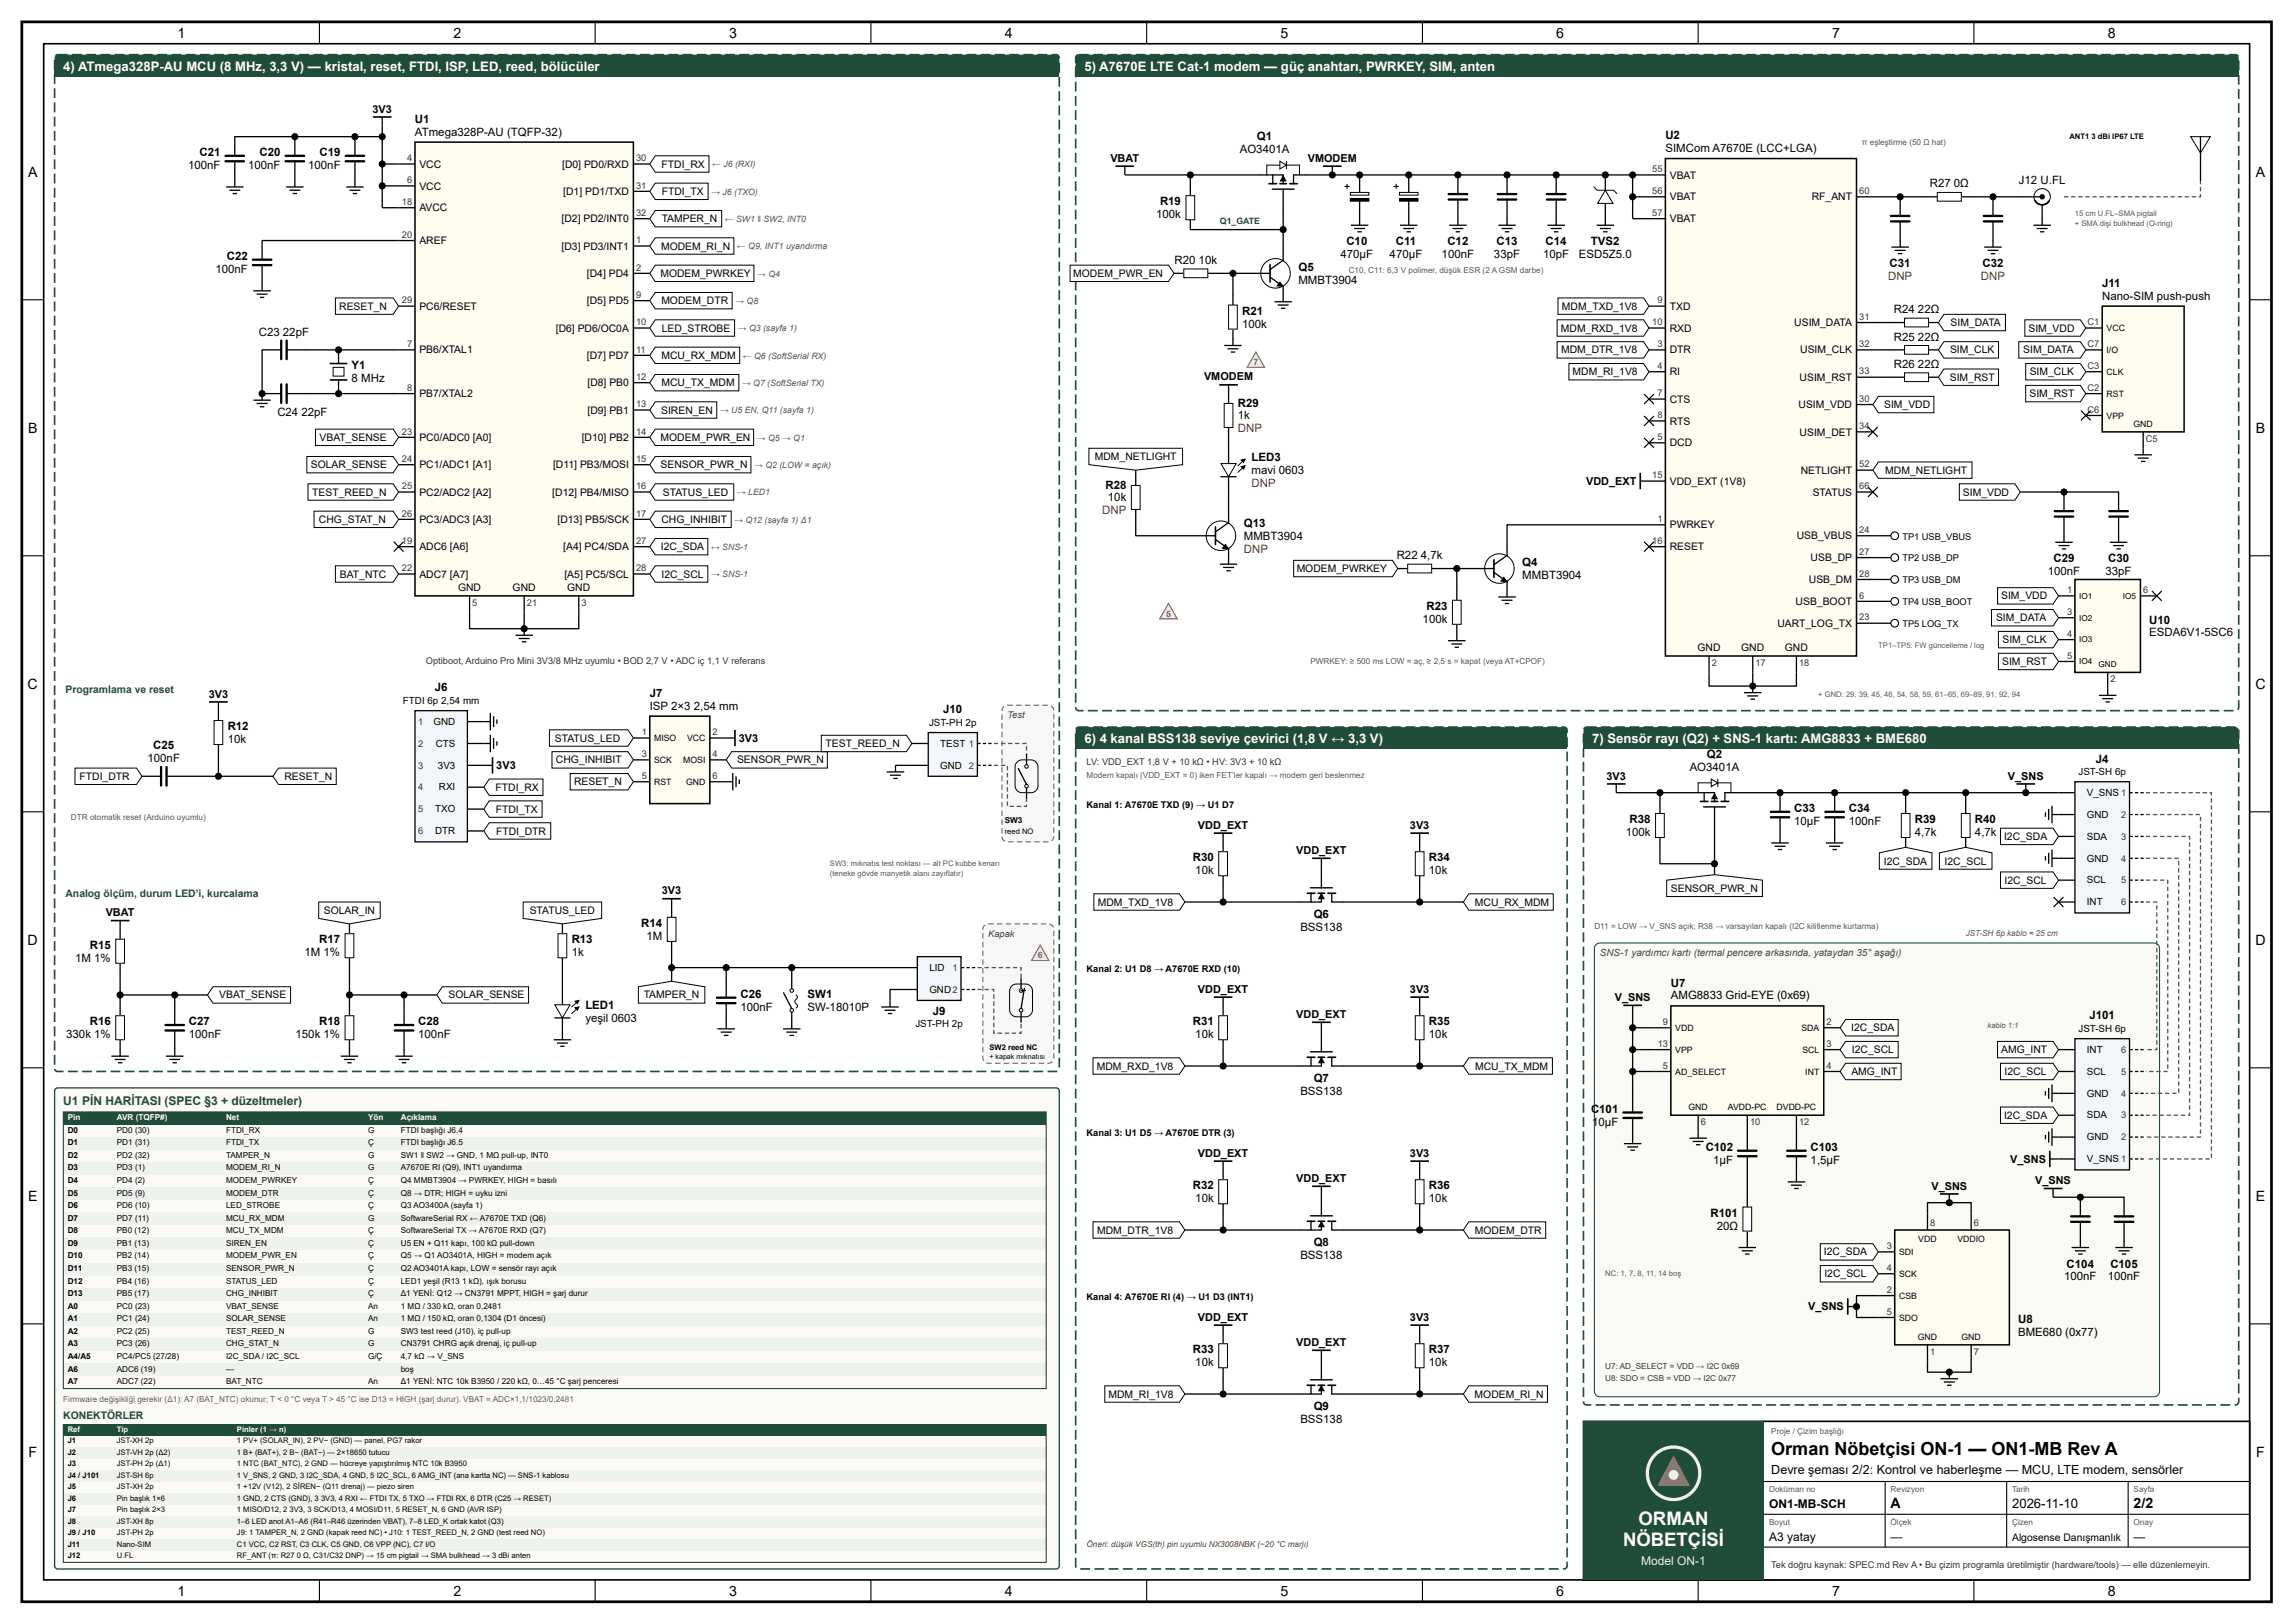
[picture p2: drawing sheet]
<svg xmlns="http://www.w3.org/2000/svg" width="420mm" height="297mm" viewBox="0 0 420 297" stroke-linecap="round" stroke-linejoin="round" font-family="sans-serif">
<defs><g id="words">
<g font-size="3.4" fill="#fff">
<text x="300" y="279.1">ORMAN</text>
<text x="297.2" y="282.9">NÖBETÇİSİ</text>
</g>
<text font-size="3.3" x="324.3" y="266.3">Orman Nöbetçisi ON-1 — ON1-MB Rev A</text>
<g font-size="2.6">
<text x="32.5" y="6.9">1</text>
<text x="83" y="6.9">2</text>
<text x="133.5" y="6.9">3</text>
<text x="184" y="6.9">4</text>
<text x="234.5" y="6.9">5</text>
<text x="285" y="6.9">6</text>
<text x="335.4" y="6.9">7</text>
<text x="385.9" y="6.9">8</text>
<text x="5.1" y="32.3">A</text>
<text x="413" y="32.3">A</text>
<text x="5.1" y="79.2">B</text>
<text x="413" y="79.2">B</text>
<text x="5.1" y="126">C</text>
<text x="413" y="126">C</text>
<text x="5.1" y="172.9">D</text>
<text x="413" y="172.9">D</text>
<text x="5.1" y="219.7">E</text>
<text x="413" y="219.7">E</text>
<text x="5.2" y="266.6">F</text>
<text x="413.1" y="266.6">F</text>
<text x="346.2" y="275.9">A</text>
<text x="390.6" y="275.9">2/2</text>
<text x="32.5" y="292">1</text>
<text x="83" y="292">2</text>
<text x="133.5" y="292">3</text>
<text x="184" y="292">4</text>
<text x="234.5" y="292">5</text>
<text x="285" y="292">6</text>
<text x="335.4" y="292">7</text>
<text x="385.9" y="292">8</text>
</g>
<g font-size="2.4" fill="#fff">
<text x="11.6" y="12.9">4) ATmega328P-AU MCU (8 MHz, 3,3 V) — kristal, reset, FTDI, ISP, LED, reed, bölücüler</text>
<text x="198.5" y="12.9">5) A7670E LTE Cat-1 modem — güç anahtarı, PWRKEY, SIM, anten</text>
<text x="198.5" y="136">6) 4 kanal BSS138 seviye çevirici (1,8 V ↔ 3,3 V)</text>
<text x="291.5" y="136">7) Sensör rayı (Q2) + SNS-1 kartı: AMG8833 + BME680</text>
</g>
<text font-size="2.4" x="368.4" y="275.9">2026-11-10</text>
<text font-size="2.3" x="324.3" y="269.7">Devre şeması 2/2: Kontrol ve haberleşme — MCU, LTE modem, sensörler</text>
<text font-size="2.2" fill="#1f4d3a" x="11.6" y="202.3">U1 PİN HARİTASI (SPEC §3 + düzeltmeler)</text>
<g font-size="2.2">
<text x="323.9" y="275.9">ON1-MB-SCH</text>
<text x="323.9" y="281.9">A3 yatay</text>
<text x="346.2" y="281.9">—</text>
<text x="390.6" y="281.9">—</text>
</g>
<text font-size="2.2" fill="#f4f1ea" x="300.5" y="286.3">Model ON-1</text>
<g font-size="2.1">
<text x="76" y="22.5">U1</text>
<text x="36.5" y="28.6">C21</text>
<text x="47.5" y="28.6">C20</text>
<text x="58.5" y="28.6">C19</text>
<text x="76" y="24.8">ATmega328P-AU (TQFP-32)</text>
<text x="227" y="28">AO3401A</text>
<text x="230.1" y="25.7">Q1</text>
<text x="304.9" y="25.5">U2</text>
<text x="304.9" y="27.8">SIMCom A7670E (LCC+LGA)</text>
<text x="34.4" y="30.9">100nF</text>
<text x="45.4" y="30.9">100nF</text>
<text x="56.4" y="30.9">100nF</text>
<text x="353.3" y="34.3">R27</text>
<text x="357.8" y="34.3">0Ω</text>
<text x="369.6" y="33.6">J12 U.FL</text>
<text x="211.7" y="39.9">100k</text>
<text x="212.4" y="37.6">R19</text>
<text x="41.5" y="47.6">C22</text>
<text x="245.4" y="47.2">470µF</text>
<text x="246.5" y="44.9">C10</text>
<text x="254.4" y="47.2">470µF</text>
<text x="255.6" y="44.9">C11</text>
<text x="264" y="47.2">100nF</text>
<text x="265" y="44.9">C12</text>
<text x="273.5" y="47.2">33pF</text>
<text x="274" y="44.9">C13</text>
<text x="282.5" y="47.2">10pF</text>
<text x="283" y="44.9">C14</text>
<text x="289.1" y="47.2">ESD5Z5.0</text>
<text x="291.3" y="44.9">TVS2</text>
<text x="39.4" y="49.9">100nF</text>
<text x="215" y="48.3">R20</text>
<text x="219.5" y="48.3">10k</text>
<text x="237.7" y="49.6">Q5</text>
<text x="237.7" y="51.9">MMBT3904</text>
<text x="346" y="48.9">C31</text>
<text x="363" y="48.9">C32</text>
<text x="384.9" y="52.5">J11</text>
<text x="227.4" y="57.6">R21</text>
<text x="227.4" y="59.9">100k</text>
<text x="346.7" y="57.3">R24</text>
<text x="351.2" y="57.3">22Ω</text>
<text x="384.9" y="54.8">Nano-SIM push-push</text>
<text x="47.4" y="61.4">C23</text>
<text x="51.8" y="61.4">22pF</text>
<text x="346.7" y="62.3">R25</text>
<text x="351.2" y="62.3">22Ω</text>
<text x="64.4" y="67.6">Y1</text>
<text x="64.4" y="69.9">8 MHz</text>
<text x="346.7" y="67.3">R26</text>
<text x="351.2" y="67.3">22Ω</text>
<text x="50.8" y="76.1">C24</text>
<text x="55.2" y="76.1">22pF</text>
<text x="226.6" y="74.4">R29</text>
<text x="226.6" y="76.8">1k</text>
<text x="202.4" y="89.4">R28</text>
<text x="229.1" y="84.4">LED3</text>
<text x="229.1" y="86.8">mavi 0603</text>
<text x="202.9" y="91.8">10k</text>
<text x="227.7" y="96.4">Q13</text>
<text x="227.7" y="98.8">MMBT3904</text>
<text x="255.7" y="102.3">R22</text>
<text x="260.2" y="102.3">4,7k</text>
<text x="278.7" y="103.6">Q4</text>
<text x="278.7" y="106">MMBT3904</text>
<text x="374.9" y="105.3">100nF</text>
<text x="376" y="102.9">C29</text>
<text x="385.5" y="105.3">33pF</text>
<text x="386" y="102.9">C30</text>
<text x="260.5" y="114">100k</text>
<text x="261.2" y="111.6">R23</text>
<text x="393.5" y="114.1">U10</text>
<text x="393.5" y="116.5">ESDA6V1-5SC6</text>
<text x="79.6" y="126.5">J6</text>
<text x="119" y="127.5">J7</text>
<text x="119" y="129.9">ISP 2×3</text>
<text x="127" y="129.9">2,54 mm</text>
<text x="172.7" y="130.5">J10</text>
<text x="28.1" y="137.1">C25</text>
<text x="41.7" y="133.6">R12</text>
<text x="41.7" y="136">10k</text>
<text x="27" y="139.5">100nF</text>
<text x="309.4" y="141.1">AO3401A</text>
<text x="312.5" y="138.7">Q2</text>
<text x="383.7" y="139.5">J4</text>
<text x="328.5" y="148.6">C33</text>
<text x="338.5" y="148.6">C34</text>
<text x="297.7" y="153">100k</text>
<text x="298.4" y="150.6">R38</text>
<text x="328.5" y="151">10µF</text>
<text x="338.5" y="151">100nF</text>
<text x="350.6" y="150.6">R39</text>
<text x="350.6" y="153">4,7k</text>
<text x="361.6" y="150.6">R40</text>
<text x="361.6" y="153">4,7k</text>
<text x="218.4" y="157.6">R30</text>
<text x="218.9" y="160">10k</text>
<text x="261.6" y="157.6">R34</text>
<text x="261.6" y="160">10k</text>
<text x="240.5" y="168">Q6</text>
<text x="16.4" y="173.6">R15</text>
<text x="58.4" y="172.6">R17</text>
<text x="104.7" y="172.6">R13</text>
<text x="117.4" y="169.6">R14</text>
<text x="118.4" y="172">1M</text>
<text x="238.1" y="170.3">BSS138</text>
<text x="13.8" y="176">1M 1%</text>
<text x="55.8" y="175">1M 1%</text>
<text x="104.7" y="175">1k</text>
<text x="107.2" y="184.6">LED1</text>
<text x="135.6" y="182.6">C26</text>
<text x="135.6" y="185">100nF</text>
<text x="147.9" y="182.6">SW1</text>
<text x="147.9" y="185">SW-18010P</text>
<text x="170.8" y="185.7">J9</text>
<text x="305.9" y="180.6">U7</text>
<text x="305.9" y="182.9">AMG8833 Grid-EYE (0x69)</text>
<text x="12.1" y="190">330k 1%</text>
<text x="16.4" y="187.6">R16</text>
<text x="34.6" y="187.6">C27</text>
<text x="34.6" y="190">100nF</text>
<text x="54.1" y="190">150k 1%</text>
<text x="58.4" y="187.6">R18</text>
<text x="76.6" y="187.6">C28</text>
<text x="76.6" y="190">100nF</text>
<text x="107.2" y="187">yeşil 0603</text>
<text x="218.4" y="187.6">R31</text>
<text x="218.9" y="190">10k</text>
<text x="261.6" y="187.6">R35</text>
<text x="261.6" y="190">10k</text>
<text x="382.6" y="186.6">J101</text>
<text x="240.5" y="198">Q7</text>
<text x="238.1" y="200.3">BSS138</text>
<text x="291.3" y="203.6">C101</text>
<text x="291.5" y="206">10µF</text>
<text x="312.3" y="210.6">C102</text>
<text x="313.7" y="213">1µF</text>
<text x="331.5" y="210.6">C103</text>
<text x="331.5" y="213">1,5µF</text>
<text x="218.4" y="217.6">R32</text>
<text x="218.9" y="220">10k</text>
<text x="261.6" y="217.6">R36</text>
<text x="261.6" y="220">10k</text>
<text x="240.5" y="228">Q8</text>
<text x="313.2" y="222.7">R101</text>
<text x="314.3" y="225">20Ω</text>
<text x="238.1" y="230.3">BSS138</text>
<text x="378.4" y="232">C104</text>
<text x="386.4" y="232">C105</text>
<text x="377.9" y="234.3">100nF</text>
<text x="385.9" y="234.3">100nF</text>
<text x="369.5" y="242.1">U8</text>
<text x="369.5" y="244.4">BME680 (0x77)</text>
<text x="218.4" y="247.7">R33</text>
<text x="218.9" y="250">10k</text>
<text x="261.6" y="247.7">R37</text>
<text x="261.6" y="250">10k</text>
<text x="240.5" y="258">Q9</text>
<text x="238.1" y="260.3">BSS138</text>
</g>
<g font-size="2.1" fill="#b00000">
<text x="345.7" y="51.3">DNP</text>
<text x="362.7" y="51.3">DNP</text>
<text x="226.6" y="79.1">DNP</text>
<text x="229.1" y="89.1">DNP</text>
<text x="201.8" y="94.1">DNP</text>
<text x="227.7" y="101.1">DNP</text>
</g>
<g font-size="2">
<text x="68.2" y="20.6">3V3</text>
<text x="203.3" y="29.6">VBAT</text>
<text x="239.4" y="29.6">VMODEM</text>
<text x="220.4" y="69.6">VMODEM</text>
<text x="290.4" y="88.7">VDD_EXT</text>
<text x="38.2" y="127.7">3V3</text>
<text x="135.3" y="135.8">3V3</text>
<text x="90.9" y="140.8">3V3</text>
<text x="294.1" y="142.7">3V3</text>
<text x="367.6" y="142.7">V_SNS</text>
<text x="219.3" y="151.7">VDD_EXT</text>
<text x="258.2" y="151.7">3V3</text>
<text x="237.3" y="156.3">VDD_EXT</text>
<text x="19.3" y="167.7">VBAT</text>
<text x="121.2" y="163.7">3V3</text>
<text x="219.3" y="181.7">VDD_EXT</text>
<text x="258.2" y="181.7">3V3</text>
<text x="295.6" y="183.2">V_SNS</text>
<text x="237.3" y="186.3">VDD_EXT</text>
<text x="219.3" y="211.7">VDD_EXT</text>
<text x="258.2" y="211.7">3V3</text>
<text x="368.1" y="212.8">V_SNS</text>
<text x="237.3" y="216.3">VDD_EXT</text>
<text x="353.6" y="217.7">V_SNS</text>
<text x="372.6" y="216.7">V_SNS</text>
<text x="331.1" y="239.8">V_SNS</text>
<text x="219.3" y="241.7">VDD_EXT</text>
<text x="258.2" y="241.7">3V3</text>
<text x="237.3" y="246.3">VDD_EXT</text>
</g>
<g font-size="1.9">
<text x="76.8" y="30.7">VCC</text>
<text x="76.8" y="34.7">VCC</text>
<text x="102.9" y="30.7">[D0] PD0/RXD</text>
<text x="103.1" y="35.7">[D1] PD1/TXD</text>
<text x="121.1" y="30.7">FTDI_RX</text>
<text x="121.2" y="35.7">FTDI_TX</text>
<text x="305.7" y="32.7">VBAT</text>
<text x="76.8" y="38.7">AVCC</text>
<text x="102.8" y="40.7">[D2] PD2/INT0</text>
<text x="121.1" y="40.7">TAMPER_N</text>
<text x="305.7" y="36.7">VBAT</text>
<text x="305.7" y="40.7">VBAT</text>
<text x="331.7" y="36.7">RF_ANT</text>
<text x="76.8" y="44.7">AREF</text>
<text x="102.8" y="45.7">[D3] PD3/INT1</text>
<text x="121" y="45.7">MODEM_RI_N</text>
<text x="107.5" y="50.7">[D4] PD4</text>
<text x="120.9" y="50.7">MODEM_PWRKEY</text>
<text x="196.5" y="50.7">MODEM_PWR_EN</text>
<text x="62.1" y="56.7">RESET_N</text>
<text x="76.8" y="56.7">PC6/RESET</text>
<text x="107.5" y="55.7">[D5] PD5</text>
<text x="121.1" y="55.7">MODEM_DTR</text>
<text x="286" y="56.7">MDM_TXD_1V8</text>
<text x="305.7" y="56.7">TXD</text>
<text x="328.5" y="59.7">USIM_DATA</text>
<text x="357.1" y="59.7">SIM_DATA</text>
<text x="76.8" y="64.7">PB6/XTAL1</text>
<text x="101.8" y="60.7">[D6] PD6/OC0A</text>
<text x="107.5" y="65.7">[D7] PD7</text>
<text x="121.1" y="65.7">MCU_RX_MDM</text>
<text x="121.2" y="60.7">LED_STROBE</text>
<text x="285.8" y="60.7">MDM_RXD_1V8</text>
<text x="285.8" y="64.7">MDM_DTR_1V8</text>
<text x="305.7" y="60.7">RXD</text>
<text x="305.7" y="64.7">DTR</text>
<text x="329.6" y="64.7">USIM_CLK</text>
<text x="357" y="64.7">SIM_CLK</text>
<text x="370.5" y="64.7">SIM_DATA</text>
<text x="371.4" y="60.7">SIM_VDD</text>
<text x="107.6" y="70.7">[D8] PB0</text>
<text x="121.1" y="70.7">MCU_TX_MDM</text>
<text x="287.9" y="68.7">MDM_RI_1V8</text>
<text x="305.7" y="68.7">RI</text>
<text x="329.5" y="69.7">USIM_RST</text>
<text x="357" y="69.7">SIM_RST</text>
<text x="371.6" y="68.7">SIM_CLK</text>
<text x="76.8" y="72.7">PB7/XTAL2</text>
<text x="107.6" y="75.7">[D9] PB1</text>
<text x="121.1" y="75.7">SIREN_EN</text>
<text x="305.7" y="73.7">CTS</text>
<text x="305.7" y="77.7">RTS</text>
<text x="329.3" y="74.7">USIM_VDD</text>
<text x="345" y="74.7">SIM_VDD</text>
<text x="371.6" y="72.7">SIM_RST</text>
<text x="58.5" y="80.7">VBAT_SENSE</text>
<text x="76.8" y="80.7">PC0/ADC0 [A0]</text>
<text x="106.5" y="80.7">[D10] PB2</text>
<text x="120.9" y="80.7">MODEM_PWR_EN</text>
<text x="305.7" y="81.7">DCD</text>
<text x="329.5" y="79.7">USIM_DET</text>
<text x="56.9" y="85.7">SOLAR_SENSE</text>
<text x="76.8" y="85.7">PC1/ADC1 [A1]</text>
<text x="101.3" y="85.7">[D11] PB3/MOSI</text>
<text x="121" y="85.7">SENSOR_PWR_N</text>
<text x="200.5" y="84.2">MDM_NETLIGHT</text>
<text x="305.7" y="88.7">VDD_EXT (1V8)</text>
<text x="329.7" y="86.7">NETLIGHT</text>
<text x="345.2" y="86.7">MDM_NETLIGHT</text>
<text x="57.2" y="90.7">TEST_REED_N</text>
<text x="58.4" y="95.7">CHG_STAT_N</text>
<text x="76.8" y="90.7">PC2/ADC2 [A2]</text>
<text x="76.8" y="95.7">PC3/ADC3 [A3]</text>
<text x="101.1" y="90.7">[D12] PB4/MISO</text>
<text x="102.1" y="95.7">[D13] PB5/SCK</text>
<text x="121.1" y="95.7">CHG_INHIBIT</text>
<text x="121.4" y="90.7">STATUS_LED</text>
<text x="331.9" y="90.7">STATUS</text>
<text x="359.4" y="90.7">SIM_VDD</text>
<text x="76.8" y="100.7">ADC6 [A6]</text>
<text x="103.1" y="100.7">[A4] PC4/SDA</text>
<text x="121" y="100.7">I2C_SDA</text>
<text x="305.7" y="96.7">PWRKEY</text>
<text x="305.7" y="100.7">RESET</text>
<text x="329" y="98.7">USB_VBUS</text>
<text x="62.2" y="105.7">BAT_NTC</text>
<text x="76.8" y="105.7">ADC7 [A7]</text>
<text x="103.3" y="105.7">[A5] PC5/SCL</text>
<text x="121.1" y="105.7">I2C_SCL</text>
<text x="237.4" y="104.7">MODEM_PWRKEY</text>
<text x="331.2" y="106.7">USB_DM</text>
<text x="331.5" y="102.7">USB_DP</text>
<text x="83.9" y="108.1">GND</text>
<text x="93.9" y="108.1">GND</text>
<text x="103.9" y="108.1">GND</text>
<text x="328.8" y="110.7">USB_BOOT</text>
<text x="365.5" y="113.7">SIM_DATA</text>
<text x="366.4" y="109.7">SIM_VDD</text>
<text x="310.8" y="119.1">GND</text>
<text x="318.8" y="119.1">GND</text>
<text x="325.4" y="114.7">UART_LOG_TX</text>
<text x="326.8" y="119.1">GND</text>
<text x="366.6" y="117.7">SIM_CLK</text>
<text x="366.6" y="121.7">SIM_RST</text>
<text x="101.6" y="135.7">STATUS_LED</text>
<text x="151.2" y="136.7">TEST_REED_N</text>
<text x="14.6" y="142.7">FTDI_DTR</text>
<text x="52.1" y="142.7">RESET_N</text>
<text x="101.8" y="139.7">CHG_INHIBIT</text>
<text x="105.1" y="143.7">RESET_N</text>
<text x="135" y="139.7">SENSOR_PWR_N</text>
<text x="90.7" y="144.7">FTDI_RX</text>
<text x="90.8" y="148.7">FTDI_TX</text>
<text x="90.8" y="152.7">FTDI_DTR</text>
<text x="366.9" y="153.7">I2C_SDA</text>
<text x="344.9" y="158.2">I2C_SDA</text>
<text x="356.1" y="158.2">I2C_SCL</text>
<text x="367" y="161.7">I2C_SCL</text>
<text x="59.3" y="167.2">SOLAR_IN</text>
<text x="97" y="167.2">STATUS_LED</text>
<text x="201" y="165.7">MDM_TXD_1V8</text>
<text x="270.1" y="165.7">MCU_RX_MDM</text>
<text x="305.9" y="163.2">SENSOR_PWR_N</text>
<text x="40.1" y="182.7">VBAT_SENSE</text>
<text x="82.1" y="182.7">SOLAR_SENSE</text>
<text x="117.9" y="182.7">TAMPER_N</text>
<text x="339" y="188.7">I2C_SDA</text>
<text x="200.8" y="195.7">MDM_RXD_1V8</text>
<text x="270.1" y="195.7">MCU_TX_MDM</text>
<text x="339" y="196.7">AMG_INT</text>
<text x="339.1" y="192.7">I2C_SCL</text>
<text x="366.4" y="192.7">AMG_INT</text>
<text x="367" y="196.7">I2C_SCL</text>
<text x="366.9" y="204.7">I2C_SDA</text>
<text x="200.9" y="225.7">MDM_DTR_1V8</text>
<text x="270" y="225.7">MODEM_DTR</text>
<text x="333.9" y="229.7">I2C_SDA</text>
<text x="334" y="233.7">I2C_SCL</text>
<text x="202.9" y="255.8">MDM_RI_1V8</text>
<text x="270" y="255.8">MODEM_RI_N</text>
<text x="368.4" y="281.9">Algosense Danışmanlık</text>
</g>
<g font-size="1.9" fill="#1f4d3a">
<text x="12" y="126.9">Programlama ve reset</text>
<text x="12" y="164.1">Analog ölçüm, durum LED’i, kurcalama</text>
<text x="11.6" y="259.7">KONEKTÖRLER</text>
</g>
<g font-size="1.8">
<text x="73.8" y="128.9">FTDI 6p 2,54 mm</text>
<text x="79.4" y="132.7">GND</text>
<text x="79.8" y="136.7">CTS</text>
<text x="170.1" y="132.9">JST-PH 2p</text>
<text x="172.2" y="136.7">TEST 1</text>
<text x="80.2" y="140.7">3V3</text>
<text x="172.2" y="140.7">GND</text>
<text x="380.6" y="141.9">JST-SH 6p</text>
<text x="79.7" y="148.7">TXO</text>
<text x="80.4" y="144.7">RXI</text>
<text x="382.1" y="145.7">V_SNS 1</text>
<text x="382.1" y="149.7">GND</text>
<text x="79.7" y="152.7">DTR</text>
<text x="382.1" y="153.7">SDA</text>
<text x="382.1" y="157.7">GND</text>
<text x="382.1" y="161.7">SCL</text>
<text x="382.1" y="165.7">INT</text>
<text x="170.2" y="177.7">LID</text>
<text x="170.2" y="181.7">GND2</text>
<text x="167.6" y="188">JST-PH 2p</text>
<text x="380.6" y="188.9">JST-SH 6p</text>
<text x="382.1" y="192.7">INT</text>
<text x="382.1" y="196.7">SCL</text>
<text x="382.1" y="200.7">GND</text>
<text x="382.1" y="204.7">SDA</text>
<text x="382.1" y="208.7">GND</text>
<text x="382.1" y="212.7">V_SNS 1</text>
</g>
<text font-size="1.8" fill="#444" x="292.9" y="175">SNS-1 yardımcı kartı (termal pencere arkasında, yataydan 35° aşağı)</text>
<g font-size="1.7" fill="#333">
<text x="74.5" y="29.5">4</text>
<text x="116.5" y="29.5">30</text>
<text x="74.5" y="33.5">6</text>
<text x="116.5" y="34.5">31</text>
<text x="302.5" y="31.5">55</text>
<text x="302.5" y="35.5">56</text>
<text x="340.4" y="35.5">60</text>
<text x="73.6" y="37.5">18</text>
<text x="116.5" y="39.5">32</text>
<text x="302.5" y="39.5">57</text>
<text x="73.6" y="43.5">20</text>
<text x="116.5" y="44.5">1</text>
<text x="116.5" y="49.5">2</text>
<text x="73.6" y="55.5">29</text>
<text x="116.5" y="54.5">9</text>
<text x="116.5" y="59.5">10</text>
<text x="302.5" y="59.5">10</text>
<text x="303.5" y="55.5">9</text>
<text x="340.4" y="58.5">31</text>
<text x="382.2" y="59.5">C1</text>
<text x="74.5" y="63.5">7</text>
<text x="116.5" y="64.5">11</text>
<text x="303.5" y="63.5">3</text>
<text x="340.4" y="63.5">32</text>
<text x="382.2" y="63.5">C7</text>
<text x="74.5" y="71.5">8</text>
<text x="116.5" y="69.5">12</text>
<text x="303.5" y="67.5">4</text>
<text x="340.4" y="68.5">33</text>
<text x="382.2" y="67.5">C3</text>
<text x="382.2" y="71.5">C2</text>
<text x="116.5" y="74.5">13</text>
<text x="303.5" y="72.5">7</text>
<text x="303.5" y="76.5">8</text>
<text x="340.4" y="73.5">30</text>
<text x="382.2" y="75.5">C6</text>
<text x="73.6" y="79.5">23</text>
<text x="116.5" y="79.5">14</text>
<text x="303.5" y="80.5">5</text>
<text x="340.4" y="78.5">34</text>
<text x="392.9" y="80.8">C5</text>
<text x="73.6" y="84.5">24</text>
<text x="73.6" y="89.5">25</text>
<text x="116.5" y="84.5">15</text>
<text x="116.5" y="89.5">16</text>
<text x="302.5" y="87.5">15</text>
<text x="340.4" y="85.5">52</text>
<text x="340.4" y="89.5">66</text>
<text x="73.6" y="94.5">26</text>
<text x="116.5" y="94.5">17</text>
<text x="303.5" y="95.5">1</text>
<text x="73.6" y="99.5">19</text>
<text x="116.5" y="99.5">27</text>
<text x="302.5" y="99.5">16</text>
<text x="340.4" y="97.5">24</text>
<text x="340.4" y="101.5">27</text>
<text x="73.6" y="104.5">22</text>
<text x="116.5" y="104.5">28</text>
<text x="340.4" y="105.5">28</text>
<text x="86.5" y="110.8">5</text>
<text x="96.5" y="110.8">21</text>
<text x="106.5" y="110.8">3</text>
<text x="340.4" y="109.5">6</text>
<text x="340.4" y="113.5">23</text>
<text x="378.5" y="108.5">1</text>
<text x="378.5" y="112.5">3</text>
<text x="392.4" y="108.5">6</text>
<text x="378.5" y="116.5">4</text>
<text x="78" y="121.6">Optiboot, Arduino Pro Mini 3V3/8 MHz uyumlu • BOD 2,7 V • ADC iç 1,1 V referans</text>
<text x="313.4" y="121.8">2</text>
<text x="321.4" y="121.8">17</text>
<text x="329.4" y="121.8">18</text>
<text x="378.5" y="120.5">5</text>
<text x="386.4" y="124.9">2</text>
<text x="76.6" y="132.7">1</text>
<text x="76.6" y="136.7">2</text>
<text x="117.5" y="134.6">1</text>
<text x="130.5" y="134.6">2</text>
<text x="76.6" y="140.7">3</text>
<text x="117.5" y="138.6">3</text>
<text x="117.5" y="142.6">5</text>
<text x="130.5" y="138.6">4</text>
<text x="130.5" y="142.6">6</text>
<text x="177.4" y="140.7">2</text>
<text x="198.9" y="140.1">LV: VDD_EXT 1,8 V + 10 kΩ • HV: 3V3 + 10 kΩ</text>
<text x="76.6" y="144.7">4</text>
<text x="76.6" y="148.7">5</text>
<text x="388.4" y="149.7">2</text>
<text x="76.6" y="152.7">6</text>
<text x="388.4" y="153.7">3</text>
<text x="388.4" y="157.7">4</text>
<text x="388.4" y="161.7">5</text>
<text x="388.4" y="165.7">6</text>
<text x="174.4" y="177.7">1</text>
<text x="303.5" y="191.6">13</text>
<text x="304.5" y="187.6">9</text>
<text x="334.4" y="187.6">2</text>
<text x="334.4" y="191.6">3</text>
<text x="304.5" y="195.6">5</text>
<text x="334.4" y="195.6">4</text>
<text x="388.4" y="192.7">6</text>
<text x="388.4" y="196.7">5</text>
<text x="388.4" y="200.7">4</text>
<text x="311.4" y="205.9">6</text>
<text x="320.4" y="205.9">10</text>
<text x="329.4" y="205.9">12</text>
<text x="388.4" y="204.7">3</text>
<text x="388.4" y="208.7">2</text>
<text x="353.4" y="224.3">8</text>
<text x="361.4" y="224.3">6</text>
<text x="345.5" y="228.6">3</text>
<text x="345.5" y="232.6">4</text>
<text x="345.5" y="236.6">2</text>
<text x="345.5" y="240.6">5</text>
<text x="353.4" y="247.9">1</text>
<text x="361.4" y="247.9">7</text>
<text x="324.3" y="286.9">Tek doğru kaynak: SPEC.md Rev A • Bu çizim programla üretilmiştir (hardware/tools) — elle düzenlemeyin.</text>
</g>
<g font-size="1.7">
<text x="348.3" y="98.7">TP1 USB_VBUS</text>
<text x="348.3" y="102.7">TP2 USB_DP</text>
<text x="348.3" y="106.7">TP3 USB_DM</text>
<text x="348.3" y="110.7">TP4 USB_BOOT</text>
<text x="348.3" y="114.7">TP5 LOG_TX</text>
<text x="198.9" y="147.9">Kanal 1: A7670E TXD (9) → U1 D7</text>
<text x="198.9" y="177.9">Kanal 2: U1 D8 → A7670E RXD (10)</text>
<text x="198.9" y="207.9">Kanal 3: U1 D5 → A7670E DTR (3)</text>
<text x="198.9" y="237.9">Kanal 4: A7670E RI (4) → U1 D3 (INT1)</text>
</g>
<g font-size="1.7" fill="#444">
<text x="184.5" y="131.5">Test</text>
<text x="181" y="171.5">Kapak</text>
</g>
<g font-size="1.6" fill="#555">
<text x="130.2" y="35.6">→ J6 (TXO)</text>
<text x="130.4" y="30.6">← J6 (RXI)</text>
<text x="132.7" y="40.6">← SW1 ǁ SW2, INT0</text>
<text x="135" y="45.6">← Q9, INT1 uyandırma</text>
<text x="138.6" y="50.6">→ Q4</text>
<text x="134.6" y="55.6">→ Q8</text>
<text x="135.1" y="60.6">→ Q3 (sayfa 1)</text>
<text x="136" y="65.6">← Q6 (SoftSerial RX)</text>
<text x="135.9" y="70.6">→ Q7 (SoftSerial TX)</text>
<text x="131.8" y="75.6">→ U5 EN, Q11 (sayfa 1)</text>
<text x="138.6" y="80.6">→ Q5 → Q1</text>
<text x="138.1" y="85.6">→ Q2 (LOW= açık)</text>
<text x="134.5" y="95.6">→ Q12 (sayfa 1) Δ1</text>
<text x="134.9" y="90.6">→ LED1</text>
<text x="130.2" y="100.6">↔ SNS-1</text>
<text x="130.2" y="105.6">→ SNS-1</text>
</g>
<text font-size="1.6" fill="#1f4d3a" x="223.4" y="41">Q1_GATE</text>
<g font-size="1.6">
<text x="385.7" y="60.6">VCC</text>
<text x="385.7" y="64.6">I/O</text>
<text x="385.7" y="68.6">CLK</text>
<text x="385.7" y="72.6">RST</text>
<text x="385.7" y="76.6">VPP</text>
<text x="390.6" y="78.1">GND</text>
<text x="119.8" y="135.6">MISO</text>
<text x="125.8" y="135.6">VCC</text>
<text x="119.8" y="139.6">SCK</text>
<text x="119.8" y="143.6">RST</text>
<text x="125.1" y="139.6">MOSI</text>
<text x="125.6" y="143.6">GND</text>
<text x="306.7" y="188.6">VDD</text>
<text x="329.8" y="188.6">SDA</text>
<text x="306.7" y="192.6">VPP</text>
<text x="306.7" y="196.6">AD_SELECT</text>
<text x="330" y="192.6">SCL</text>
<text x="330.5" y="196.6">INT</text>
<text x="309.1" y="203.2">GND</text>
<text x="316.4" y="203.2">AVDD-PC</text>
<text x="325.3" y="203.2">DVDD-PC</text>
<text x="351.2" y="227.3">VDD</text>
<text x="358.4" y="227.3">VDDIO</text>
<text x="347.7" y="229.7">SDI</text>
<text x="347.7" y="233.7">SCK</text>
<text x="347.7" y="237.7">CSB</text>
<text x="347.7" y="241.7">SDO</text>
<text x="351.1" y="245.2">GND</text>
<text x="359.1" y="245.2">GND</text>
</g>
<g font-size="1.6" fill="#c0392b">
<text x="229.5" y="66.8">7</text>
<text x="213.5" y="112.8">5</text>
<text x="190" y="175.4">6</text>
</g>
<g font-size="1.5" fill="#555">
<text x="340.9" y="26.5">π eşleştirme (50 Ω hat)</text>
<text x="246.9" y="50">C10, C11: 6,3 V polimer, düşük ESR (2 A GSM darbe)</text>
<text x="239.9" y="121.6">PWRKEY: ≥ 500 ms LOW = aç, ≥ 2,5 s = kapat (veya AT+CPOF)</text>
<text x="198.9" y="142.5">Modem kapalı (VDD_EXT = 0) iken FET’ler kapalı → modem geri beslenmez</text>
<text x="13" y="150.1">DTR otomatik reset (Arduino uyumlu)</text>
<text x="291.9" y="170.1">D11 = LOW → V_SNS açık; R38 → varsayılan kapalı (I2C kilitlenme kurtarma)</text>
<text x="359.9" y="171.3">JST-SH 6p kablo ≈ 25 cm</text>
<text x="324.3" y="262.5">Proje / Çizim başlığı</text>
<text x="323.9" y="273.1">Doküman no</text>
<text x="346.2" y="273.1">Revizyon</text>
<text x="368.4" y="273.1">Tarih</text>
<text x="390.6" y="273.1">Sayfa</text>
<text x="323.9" y="279.1">Boyut</text>
<text x="346.2" y="279.1">Ölçek</text>
<text x="368.4" y="279.1">Çizen</text>
<text x="390.6" y="279.1">Onay</text>
</g>
<g font-size="1.5">
<text x="380.7" y="109.6">IO1</text>
<text x="380.7" y="113.6">IO2</text>
<text x="388.7" y="109.6">IO5</text>
<text x="380.7" y="117.6">IO3</text>
<text x="380.7" y="121.6">IO4</text>
<text x="384.2" y="122.2">GND</text>
<text x="184" y="150.6">SW3</text>
<text x="12.4" y="207.3">D0</text>
<text x="12.4" y="209.6">D1</text>
<text x="21.4" y="207.3">PD0 (30)</text>
<text x="21.4" y="209.6">PD1 (31)</text>
<text x="41.4" y="207.3">FTDI_RX</text>
<text x="41.4" y="209.6">FTDI_TX</text>
<text x="67.4" y="207.3">G</text>
<text x="67.4" y="209.6">Ç</text>
<text x="73.4" y="207.3">FTDI başlığı J6.4</text>
<text x="73.4" y="209.6">FTDI başlığı J6.5</text>
<text x="12.4" y="211.9">D2</text>
<text x="12.4" y="214.2">D3</text>
<text x="21.4" y="211.9">PD2 (32)</text>
<text x="21.4" y="214.2">PD3 (1)</text>
<text x="41.4" y="211.9">TAMPER_N</text>
<text x="41.4" y="214.2">MODEM_RI_N</text>
<text x="67.4" y="211.9">G</text>
<text x="67.4" y="214.2">G</text>
<text x="73.4" y="211.9">SW1 ǁ SW2 → GND, 1 MΩ pull-up, INT0</text>
<text x="73.4" y="214.2">A7670E RI (Q9), INT1 uyandırma</text>
<text x="12.4" y="216.5">D4</text>
<text x="12.4" y="218.8">D5</text>
<text x="12.4" y="221.1">D6</text>
<text x="21.4" y="216.5">PD4 (2)</text>
<text x="21.4" y="218.8">PD5 (9)</text>
<text x="21.4" y="221.1">PD6 (10)</text>
<text x="41.4" y="216.5">MODEM_PWRKEY</text>
<text x="41.4" y="218.8">MODEM_DTR</text>
<text x="41.4" y="221.1">LED_STROBE</text>
<text x="67.4" y="216.5">Ç</text>
<text x="67.4" y="218.8">Ç</text>
<text x="67.4" y="221.1">Ç</text>
<text x="73.4" y="216.5">Q4 MMBT3904 → PWRKEY, HIGH = basılı</text>
<text x="73.4" y="218.8">Q8 → DTR; HIGH = uyku izni</text>
<text x="73.4" y="221.1">Q3 AO3400A (sayfa 1)</text>
<text x="12.4" y="223.4">D7</text>
<text x="12.4" y="225.7">D8</text>
<text x="12.4" y="228">D9</text>
<text x="21.4" y="223.4">PD7 (11)</text>
<text x="21.4" y="225.7">PB0 (12)</text>
<text x="21.4" y="228">PB1 (13)</text>
<text x="41.4" y="223.4">MCU_RX_MDM</text>
<text x="41.4" y="225.7">MCU_TX_MDM</text>
<text x="41.4" y="228">SIREN_EN</text>
<text x="67.4" y="223.4">G</text>
<text x="67.4" y="225.7">Ç</text>
<text x="67.4" y="228">Ç</text>
<text x="73.4" y="223.4">SoftwareSerial RX ← A7670E TXD (Q6)</text>
<text x="73.4" y="225.7">SoftwareSerial TX → A7670E RXD (Q7)</text>
<text x="73.4" y="228">U5 EN + Q11 kapı, 100 kΩ pull-down</text>
<text x="12.4" y="230.3">D10</text>
<text x="12.4" y="232.6">D11</text>
<text x="21.4" y="230.3">PB2 (14)</text>
<text x="21.4" y="232.6">PB3 (15)</text>
<text x="41.4" y="230.3">MODEM_PWR_EN</text>
<text x="41.4" y="232.6">SENSOR_PWR_N</text>
<text x="67.4" y="230.3">Ç</text>
<text x="67.4" y="232.6">Ç</text>
<text x="73.4" y="230.3">Q5 → Q1 AO3401A, HIGH = modem açık</text>
<text x="73.4" y="232.6">Q2 AO3401A kapı, LOW = sensör rayı açık</text>
<text x="12.4" y="234.9">D12</text>
<text x="12.4" y="237.2">D13</text>
<text x="12.4" y="239.5">A0</text>
<text x="21.4" y="234.9">PB4 (16)</text>
<text x="21.4" y="237.2">PB5 (17)</text>
<text x="21.4" y="239.5">PC0 (23)</text>
<text x="41.4" y="234.9">STATUS_LED</text>
<text x="41.4" y="237.2">CHG_INHIBIT</text>
<text x="41.4" y="239.5">VBAT_SENSE</text>
<text x="67.4" y="234.9">Ç</text>
<text x="67.4" y="237.2">Ç</text>
<text x="67.4" y="239.5">An</text>
<text x="73.4" y="234.9">LED1 yeşil (R13</text>
<text x="73.4" y="237.2">Δ1 YENİ: Q12 → CN3791 MPPT, HIGH = şarj durur</text>
<text x="73.4" y="239.5">1 MΩ / 330 kΩ, oran 0,2481</text>
<text x="84.6" y="234.9">1 kΩ), ışık borusu</text>
<text x="12.4" y="241.8">A1</text>
<text x="12.4" y="244.1">A2</text>
<text x="21.4" y="241.8">PC1 (24)</text>
<text x="21.4" y="244.1">PC2 (25)</text>
<text x="41.4" y="241.8">SOLAR_SENSE</text>
<text x="41.4" y="244.1">TEST_REED_N</text>
<text x="67.4" y="241.8">An</text>
<text x="67.4" y="244.1">G</text>
<text x="73.4" y="241.8">1 MΩ / 150 kΩ, oran 0,1304 (D1 öncesi)</text>
<text x="73.4" y="244.1">SW3 test reed (J10), iç pull-up</text>
<text x="12.4" y="246.4">A3</text>
<text x="12.4" y="248.7">A4/A5</text>
<text x="12.4" y="251">A6</text>
<text x="21.4" y="246.4">PC3 (26)</text>
<text x="21.4" y="248.7">PC4/PC5 (27/28)</text>
<text x="21.4" y="251">ADC6 (19)</text>
<text x="41.4" y="246.4">CHG_STAT_N</text>
<text x="41.4" y="248.7">I2C_SDA / I2C_SCL</text>
<text x="41.4" y="251">—</text>
<text x="67.4" y="246.4">G</text>
<text x="67.4" y="248.7">G/Ç</text>
<text x="73.4" y="246.4">CN3791 CHRG açık drenaj, iç pull-up</text>
<text x="73.4" y="248.7">4,7 kΩ → V_SNS</text>
<text x="73.4" y="251">boş</text>
<text x="12.4" y="253.3">A7</text>
<text x="21.4" y="253.3">ADC7 (22)</text>
<text x="41.4" y="253.3">BAT_NTC</text>
<text x="67.4" y="253.3">An</text>
<text x="73.4" y="253.3">Δ1 YENİ: NTC 10k B3950 / 220 kΩ, 0…45 °C şarj penceresi</text>
</g>
<g font-size="1.5" fill="#fff">
<text x="12.4" y="205">Pin</text>
<text x="21.4" y="205">AVR (TQFP#)</text>
<text x="41.4" y="205">Net</text>
<text x="67.4" y="205">Yön</text>
<text x="73.4" y="205">Açıklama</text>
</g>
<g font-size="1.5" fill="#333">
<text x="293.9" y="250.6">U7: AD_SELECT = VDD → I2C 0x69</text>
<text x="293.9" y="252.8">U8: SDO = CSB = VDD → I2C 0x77</text>
</g>
<text font-size="1.5" fill="#c0392b" x="11.6" y="256.5">Firmware değişikliği gerekir (Δ1): A7 (BAT_NTC) okunur; T &lt; 0 °C veya T &gt; 45 °C ise D13 = HIGH (şarj durur). VBAT = ADC×1,1/1023/0,2481</text>
<text font-size="1.5" fill="#8a4b00" x="198.9" y="283.1">Öneri: düşük VGS(th) pin uyumlu NX3008NBK (−20 °C marjı)</text>
<g font-size="1.4">
<text x="378.9" y="25.5">ANT1</text>
<text x="382.9" y="25.5">3 dBi IP67 LTE</text>
<text x="184" y="152.6">reed NO</text>
<text x="181.2" y="192.1">SW2 reed NC</text>
<text x="12.4" y="264.1">J1</text>
<text x="12.4" y="266.2">J2</text>
<text x="12.4" y="268.3">J3</text>
<text x="21.4" y="264.1">JST-XH 2p</text>
<text x="21.4" y="266.2">JST-VH 2p (Δ2)</text>
<text x="21.4" y="268.3">JST-PH 2p (Δ1)</text>
<text x="43.4" y="264.1">1 PV+ (SOLAR_IN), 2 PV− (GND) — panel, PG7 rakor</text>
<text x="43.4" y="266.2">1 B+ (BAT+), 2 B− (BAT−) — 2×18650 tutucu</text>
<text x="43.4" y="268.3">1 NTC (BAT_NTC), 2 GND — hücreye yapıştırılmış NTC 10k B3950</text>
<text x="12.4" y="270.4">J4 / J101</text>
<text x="12.4" y="272.5">J5</text>
<text x="12.4" y="274.6">J6</text>
<text x="21.4" y="270.4">JST-SH 6p</text>
<text x="21.4" y="272.5">JST-XH 2p</text>
<text x="21.4" y="274.6">Pin başlık 1×6</text>
<text x="43.4" y="270.4">1 V_SNS, 2 GND, 3 I2C_SDA, 4 GND, 5 I2C_SCL, 6 AMG_INT (ana kartta NC) — SNS-1 kablosu</text>
<text x="43.4" y="272.5">1 +12V (V12), 2 SİREN− (Q11 drenaj) — piezo siren</text>
<text x="43.4" y="274.6">1 GND, 2 CTS (GND), 3</text>
<text x="58.8" y="274.6">3V3, 4 RXI ← FTDI TX, 5 TXO → FTDI RX, 6 DTR (C25 → RESET)</text>
<text x="12.4" y="276.7">J7</text>
<text x="12.4" y="278.8">J8</text>
<text x="12.4" y="280.9">J9 / J10</text>
<text x="21.4" y="276.7">Pin başlık 2×3</text>
<text x="21.4" y="278.8">JST-XH 8p</text>
<text x="21.4" y="280.9">JST-PH 2p</text>
<text x="43.4" y="276.7">1 MISO/D12, 2</text>
<text x="43.4" y="278.8">1–6 LED anot A1–A6 (R41–R46 üzerinden VBAT), 7–8 LED_K ortak katot (Q3)</text>
<text x="43.4" y="280.9">J9: 1 TAMPER_N, 2 GND (kapak reed NC) • J10: 1 TEST_REED_N, 2 GND (test reed NO)</text>
<text x="53" y="276.7">3V3, 3 SCK/D13, 4 MOSI/D11, 5 RESET_N, 6 GND (AVR ISP)</text>
<text x="12.4" y="283">J11</text>
<text x="12.4" y="285.1">J12</text>
<text x="21.4" y="283">Nano-SIM</text>
<text x="21.4" y="285.1">U.FL</text>
<text x="43.4" y="283">C1 VCC, C2 RST, C3 CLK, C5 GND, C6 VPP (NC), C7 I/O</text>
<text x="43.4" y="285.1">RF_ANT (π: R27</text>
<text x="54.4" y="285.1">0 Ω, C31/C32 DNP) → 15 cm pigtail → SMA bulkhead → 3 dBi anten</text>
</g>
<g font-size="1.4" fill="#555">
<text x="379.9" y="39.5">15 cm U.FL–SMA pigtail</text>
<text x="379.9" y="41.3">+ SMA dişi bulkhead (O-ring)</text>
<text x="343.9" y="118.5">TP1–TP5: FW güncelleme / log</text>
<text x="332.9" y="127.6">+ GND: 29, 39, 45, 46, 54, 58, 59, 61–65, 69–89, 91, 92, 94</text>
<text x="152" y="158.6">SW3: mıknatıs test noktası — alt PC kubbe kenarı</text>
<text x="152" y="160.4">(teneke gövde manyetik alanı zayıflatır)</text>
<text x="363.9" y="188.1">kablo 1:1</text>
<text x="293.9" y="233.6">NC: 1, 7, 8, 11, 14 boş</text>
</g>
<g font-size="1.4" fill="#fff">
<text x="12.4" y="262">Ref</text>
<text x="21.4" y="262">Tip</text>
<text x="43.4" y="262">Pinler (1 → n)</text>
</g>
<text font-size="1.3" x="181.2" y="193.9">+ kapak mıknatısı</text>
</g></defs>
<path d="M4 4h411.9v289.1h-411.9z" fill="none" stroke="#000" stroke-width=".5"/>
<path d="M8 8h403.9v281.1h-403.9z" fill="none" stroke="#000" stroke-width=".3"/>
<g fill="none" stroke="#000" stroke-width=".2">
<path d="M58.5 4v4M109 4v4M159.5 4v4M209.9 4v4M260.4 4v4M310.9 4v4M361.4 4v4M4 54.9h4M411.9 54.9h4M4 101.7h4M411.9 101.7h4M4 148.6h4"/>
<path d="M411.9 148.6h4M4 195.4h4M411.9 195.4h4M4 242.3h4M411.9 242.3h4M58.5 289.1v4M109 289.1v4M159.5 289.1v4M209.9 289.1v4M260.4 289.1v4M310.9 289.1v4M361.4 289.1v4"/>
</g>
<path d="M289.9 260.1h122v29h-122z" fill="#fff"/>
<path d="M289.9 260.1h122v29h-122z" fill="none" stroke="#000" stroke-width=".3"/>
<path d="M289.9 260.1h33v29h-33z" fill="#1f4d3a"/>
<circle cx="306.4" cy="269.6" r="4.8" fill="none" stroke="#f4f1ea" stroke-width=".6" stroke-linecap="butt"/>
<path d="M306.4 266.3l3 5.6h-6z" fill="#e4572e"/>
<circle cx="306.4" cy="269.9" r=".9" fill="#f4f1ea"/>
<path d="M322.9 271.1h89M322.9 277.1h89M345.2 271.1v12M367.4 271.1v12M389.7 271.1v12M322.9 283.1h89" fill="none" stroke="#000" stroke-width=".2"/>
<g fill="#1f4d3a">
<path d="M10.2 10.2l.4-.2h182.8a.6 .6 0 0 1 .6 .6v2.8a.6 .6 0 0 1-.6 .6h-182.8a.6 .6 0 0 1-.6-.6v-2.8z"/>
<path d="M10 12h184v2h-184z"/>
<path d="M13.2 9.9h1.8v.3h-1.8zM15.8 9.9h1.8v.3h-1.8zM18.4 9.9h1.8v.3h-1.8zM21 9.9h1.8v.3h-1.8zM23.6 9.9h1.8v.3h-1.8zM26.2 9.9h1.8v.3h-1.8zM28.8 9.9h1.8v.3h-1.8zM31.4 9.9h1.8v.3h-1.8zM34 9.9h1.8v.3h-1.8zM36.6 9.9h1.8v.3h-1.8zM39.2 9.9h1.8v.3h-1.8zM41.8 9.9h1.8v.3h-1.8zM44.4 9.9h1.8v.3h-1.8zM47 9.9h1.8v.3h-1.8zM49.6 9.9h1.8v.3h-1.8zM52.2 9.9h1.8v.3h-1.8zM54.8 9.9h1.8v.3h-1.8zM57.4 9.9h1.8v.3h-1.8zM60 9.9h1.8v.3h-1.8zM62.6 9.9h1.8v.3h-1.8zM65.2 9.9h1.8v.3h-1.8zM67.8 9.9h1.8v.3h-1.8zM70.4 9.9h1.8v.3h-1.8zM73 9.9h1.8v.3h-1.8zM75.6 9.9h1.8v.3h-1.8zM78.2 9.9h1.8v.3h-1.8zM80.8 9.9h1.8v.3h-1.8zM83.4 9.9h1.8v.3h-1.8zM86 9.9h1.8v.3h-1.8zM88.6 9.9h1.8v.3h-1.8zM91.2 9.9h1.8v.3h-1.8zM93.8 9.9h1.8v.3h-1.8zM96.4 9.9h1.8v.3h-1.8zM99 9.9h1.8v.3h-1.8zM101.6 9.9h1.8v.3h-1.8zM104.2 9.9h1.8v.3h-1.8zM106.8 9.9h1.8v.3h-1.8zM109.4 9.9h1.8v.3h-1.8zM112 9.9h1.8v.3h-1.8zM114.6 9.9h1.8v.3h-1.8zM117.2 9.9h1.8v.3h-1.8zM119.8 9.9h1.8v.3h-1.8zM122.4 9.9h1.8v.3h-1.8zM125 9.9h1.8v.3h-1.8zM127.6 9.9h1.8v.3h-1.8zM130.2 9.9h1.8v.3h-1.8zM132.8 9.9h1.8v.3h-1.8zM135.4 9.9h1.8v.3h-1.8zM138 9.9h1.8v.3h-1.8zM140.6 9.9h1.8v.3h-1.8zM143.2 9.9h1.8v.3h-1.8zM145.8 9.9h1.8v.3h-1.8zM148.4 9.9h1.8v.3h-1.8zM151 9.9h1.8v.3h-1.8zM153.6 9.9h1.8v.3h-1.8zM156.2 9.9h1.8v.3h-1.8zM158.8 9.9h1.8v.3h-1.8zM161.4 9.9h1.8v.3h-1.8zM164 9.9h1.8v.3h-1.8zM166.6 9.9h1.8v.3h-1.8zM169.2 9.9h1.8v.3h-1.8zM171.8 9.9h1.8v.3h-1.8zM174.4 9.9h1.8v.3h-1.8zM177 9.9h1.8v.3h-1.8zM179.6 9.9h1.8v.3h-1.8zM182.2 9.9h1.8v.3h-1.8zM184.8 9.9h1.8v.3h-1.8zM187.4 9.9h1.8v.3h-1.8zM190 9.9h1.8v.3h-1.8zM192.6 9.9a1.39 1.39 0 0 1 1.3 .2l.2 .6h-.3v-.3l-.3-.2h-.9zM193.8 11.5h.3v1.8h-.3zM193.8 14.1h.3v1.8h-.3zM193.8 16.7h.3v1.8h-.3zM193.8 19.3h.3v1.8h-.3zM193.8 21.9h.3v1.8h-.3zM193.8 24.5h.3v1.8h-.3zM193.8 27.1h.3v1.8h-.3zM193.8 29.7h.3v1.8h-.3zM193.8 32.3h.3v1.8h-.3zM193.8 34.9h.3v1.8h-.3zM193.8 37.5h.3v1.8h-.3zM193.8 40.1h.3v1.8h-.3zM193.8 42.7h.3v1.8h-.3zM193.8 45.3h.3v1.8h-.3zM193.8 47.9h.3v1.8h-.3zM193.8 50.5h.3v1.8h-.3zM193.8 53.1h.3v1.8h-.3zM193.8 55.7h.3v1.8h-.3zM193.8 58.3h.3v1.8h-.3zM193.8 60.9h.3v1.8h-.3zM193.8 63.5h.3v1.8h-.3zM193.8 66.1h.3v1.8h-.3zM193.8 68.7h.3v1.8h-.3zM193.8 71.3h.3v1.8h-.3zM193.8 73.9h.3v1.8h-.3zM193.8 76.5h.3v1.8h-.3zM193.8 79.1h.3v1.8h-.3zM193.8 81.7h.3v1.8h-.3zM193.8 84.3h.3v1.8h-.3zM193.8 86.9h.3v1.8h-.3zM193.8 89.5h.3v1.8h-.3zM193.8 92.1h.3v1.8h-.3zM193.8 94.7h.3v1.8h-.3zM193.8 97.3h.3v1.8h-.3zM193.8 99.9h.3v1.8h-.3zM193.8 102.5h.3v1.8h-.3zM193.8 105.1h.3v1.8h-.3zM193.8 107.7h.3v1.8h-.3zM193.8 110.3h.3v1.8h-.3zM193.8 112.9h.3v1.8h-.3zM193.8 115.5h.3v1.8h-.3zM193.8 118.1h.3v1.8h-.3zM193.8 120.7h.3v1.8h-.3zM193.8 123.3h.3v1.8h-.3zM193.8 125.9h.3v1.8h-.3zM193.8 128.5h.3v1.8h-.3zM193.8 131.1h.3v1.8h-.3zM193.8 133.7h.3v1.8h-.3zM193.8 136.3h.3v1.8h-.3zM193.8 138.9h.3v1.8h-.3zM193.8 141.5h.3v1.8h-.3zM193.8 144.1h.3v1.8h-.3zM193.8 146.7h.3v1.8h-.3zM193.8 149.3h.3v1.8h-.3zM193.8 151.9h.3v1.8h-.3zM193.8 154.5h.3v1.8h-.3zM193.8 157.1h.3v1.8h-.3zM193.8 159.7h.3v1.9h-.3zM193.8 162.4h.3v1.8h-.3zM193.8 165h.3v1.8h-.3zM193.8 167.6h.3v1.8h-.3zM193.8 170.2h.3v1.8h-.3zM193.8 172.8h.3v1.8h-.3zM193.8 175.4h.3v1.8h-.3zM193.8 178h.3v1.8h-.3zM193.8 180.6h.3v1.8h-.3zM193.8 183.2h.3v1.8h-.3zM193.8 185.8h.3v1.8h-.3zM193.8 188.4h.3v1.8h-.3zM193.8 191h.3v1.8h-.3zM193.8 193.6h.3v1.8h-.3zM191.8 195.9h1.7l.1 .3h-1.8zM189.2 195.9h1.8v.3h-1.8zM186.6 195.9h1.8v.3h-1.8zM184 195.9h1.8v.3h-1.8zM181.4 195.9h1.8v.3h-1.8zM178.8 195.9h1.8v.3h-1.8zM176.2 195.9h1.8v.3h-1.8zM173.6 195.9h1.8v.3h-1.8zM171 195.9h1.8v.3h-1.8zM168.4 195.9h1.8v.3h-1.8zM165.8 195.9h1.8v.3h-1.8zM163.2 195.9h1.8v.3h-1.8zM160.6 195.9h1.8v.3h-1.8zM158 195.9h1.8v.3h-1.8zM155.4 195.9h1.8v.3h-1.8zM152.8 195.9h1.8v.3h-1.8zM150.2 195.9h1.8v.3h-1.8zM147.6 195.9h1.8v.3h-1.8zM145 195.9h1.8v.3h-1.8zM142.4 195.9h1.8v.3h-1.8zM139.8 195.9h1.8v.3h-1.8zM137.2 195.9h1.8v.3h-1.8zM134.6 195.9h1.8v.3h-1.8zM132 195.9h1.8v.3h-1.8zM129.4 195.9h1.8v.3h-1.8zM126.8 195.9h1.8v.3h-1.8zM124.2 195.9h1.8v.3h-1.8zM121.6 195.9h1.8v.3h-1.8zM119 195.9h1.8v.3h-1.8zM116.4 195.9h1.8v.3h-1.8zM113.8 195.9h1.8v.3h-1.8zM111.2 195.9h1.8v.3h-1.8zM108.6 195.9h1.8v.3h-1.8zM106 195.9h1.8v.3h-1.8zM103.4 195.9h1.8v.3h-1.8zM100.8 195.9h1.8v.3h-1.8zM98.2 195.9h1.8v.3h-1.8zM95.6 195.9h1.8v.3h-1.8zM93 195.9h1.8v.3h-1.8zM90.4 195.9h1.8v.3h-1.8zM87.8 195.9h1.8v.3h-1.8zM85.2 195.9h1.8v.3h-1.8zM82.6 195.9h1.8v.3h-1.8zM80 195.9h1.8v.3h-1.8zM77.4 195.9h1.8v.3h-1.8zM74.8 195.9h1.8v.3h-1.8zM72.2 195.9h1.8v.3h-1.8zM69.6 195.9h1.8v.3h-1.8zM67 195.9h1.8v.3h-1.8zM64.4 195.9h1.8v.3h-1.8zM61.8 195.9h1.8v.3h-1.8zM59.2 195.9h1.8v.3h-1.8zM56.6 195.9h1.8v.3h-1.8zM54 195.9h1.8v.3h-1.8zM51.4 195.9h1.8v.3h-1.8zM48.8 195.9h1.8v.3h-1.8zM46.2 195.9h1.8v.3h-1.8zM43.6 195.9h1.8v.3h-1.8zM41 195.9h1.8v.3h-1.8zM38.4 195.9h1.8v.3h-1.8zM35.8 195.9h1.8v.3h-1.8zM33.2 195.9h1.8v.3h-1.8zM30.6 195.9h1.8v.3h-1.8zM28 195.9h1.8v.3h-1.8zM25.4 195.9h1.8v.3h-1.8zM22.8 195.9h1.8v.3h-1.8zM20.2 195.9h1.8v.3h-1.8zM17.6 195.9h1.8v.3h-1.8zM15 195.9h1.8v.3h-1.8zM12.4 195.9h1.8v.3h-1.8zM9.9 195.7l.3-.1v.2l.4 .1h1v.3h-1a.68 .68 0 0 1-.7-.5zM9.8 193h.3v1.8h-.3zM9.8 190.4h.3v1.8h-.3zM9.8 187.8h.3v1.8h-.3zM9.8 185.2h.3v1.8h-.3zM9.8 182.6h.3v1.8h-.3zM9.8 180h.3v1.8h-.3zM9.8 177.4h.3v1.8h-.3zM9.8 174.8h.3v1.8h-.3zM9.8 172.2h.3v1.8h-.3zM9.8 169.6h.3v1.8h-.3zM9.8 167h.3v1.8h-.3zM9.8 164.4h.3v1.8h-.3zM9.8 161.8h.3v1.8h-.3zM9.8 159.2h.3v1.8h-.3zM9.8 156.6h.3v1.8h-.3zM9.8 154h.3v1.8h-.3zM9.8 151.4h.3v1.8h-.3zM9.8 148.8h.3v1.8h-.3zM9.8 146.2h.3v1.8h-.3zM9.8 143.6h.3v1.8h-.3zM9.8 141h.3v1.8h-.3zM9.8 138.4h.3v1.8h-.3zM9.8 135.8h.3v1.8h-.3zM9.8 133.2h.3v1.8h-.3zM9.8 130.6h.3v1.8h-.3zM9.8 128h.3v1.8h-.3zM9.8 125.4h.3v1.8h-.3zM9.8 122.8h.3v1.8h-.3zM9.8 120.2h.3v1.8h-.3zM9.8 117.6h.3v1.8h-.3zM9.8 115h.3v1.8h-.3zM9.8 112.4h.3v1.8h-.3zM9.8 109.8h.3v1.8h-.3zM9.8 107.2h.3v1.8h-.3zM9.8 104.6h.3v1.8h-.3zM9.8 102h.3v1.8h-.3zM9.8 99.4h.3v1.8h-.3zM9.8 96.8h.3v1.8h-.3zM9.8 94.2h.3v1.8h-.3zM9.8 91.6h.3v1.8h-.3zM9.8 89h.3v1.8h-.3zM9.8 86.4h.3v1.8h-.3zM9.8 83.8h.3v1.8h-.3zM9.8 81.2h.3v1.8h-.3zM9.8 78.6h.3v1.8h-.3zM9.8 76h.3v1.8h-.3zM9.8 73.4h.3v1.8h-.3zM9.8 70.8h.3v1.8h-.3zM9.8 68.2h.3v1.8h-.3zM9.8 65.6h.3v1.8h-.3zM9.8 63h.3v1.8h-.3zM9.8 60.4h.3v1.8h-.3zM9.8 57.8h.3v1.8h-.3zM9.8 55.2h.3v1.8h-.3zM9.8 52.6h.3v1.8h-.3zM9.8 50h.3v1.8h-.3zM9.8 47.4h.3v1.8h-.3zM9.8 44.8h.3v1.8h-.3zM9.8 42.2h.3v1.8h-.3zM9.8 39.6h.3v1.8h-.3zM9.8 37h.3v1.8h-.3zM9.8 34.4h.3v1.8h-.3zM9.8 31.8h.3v1.8h-.3zM9.8 29.2h.3v1.8h-.3zM9.8 26.6h.3v1.8h-.3zM9.8 24h.3v1.8h-.3zM9.8 21.4h.3v1.8h-.3zM9.8 18.8h.3v1.8h-.3zM9.8 16.2h.3v1.8h-.3zM9.8 13.6h.3v1.8h-.3zM9.8 11h.3v1.8h-.3zM10.1 10.1l.5-.2h1.8v.3h-1.8l-.3 .1z"/>
</g>
<path d="M183.7 129.3l.8-.2h7.5a1 1 0 0 1 1 1v23a1 1 0 0 1-1 1h-7.5a1 1 0 0 1-1-1v-23z" fill="#f7f7f7"/>
<path d="M186.1 129h1v.2h-1zM187.7 129h1v.2h-1zM189.3 129h1v.2h-1zM190.9 129h1v.2h-1zM192.5 129.1a1.04 1.04 0 0 1 .5 .9h-.2v-.3l-.4-.4zM192.9 130.6h.2v1h-.2zM192.9 132.2h.2v1h-.2zM192.9 133.8h.2v1h-.2zM192.9 135.4h.2v1h-.2zM192.9 137h.2v1h-.2zM192.9 138.6h.2v1h-.2zM192.9 140.2h.2v1h-.2zM192.9 141.8h.2v1h-.2zM192.9 143.4h.2v1h-.2zM192.9 145h.2v1h-.2zM192.9 146.6h.2v1h-.2zM192.9 148.2h.2v1h-.2zM192.9 149.8h.2v1h-.2zM192.9 151.4h.2v1h-.2zM192.9 153h.2l-.1 .3-.4 .7-.1-.2 .3-.4zM191 154h1v.2h-1zM189.4 154h1v.2h-1zM187.8 154h1v.2h-1zM186.2 154h1v.2h-1zM184.6 154h1v.2h-1zM183.4 153.2l.2-.1v.3l.4 .5-.1 .1a1.04 1.04 0 0 1-.5-.8zM183.4 151.5h.2v1h-.2zM183.4 149.9h.2v1h-.2zM183.4 148.3h.2v1h-.2zM183.4 146.7h.2v1h-.2zM183.4 145.1h.2v1h-.2zM183.4 143.5h.2v1h-.2zM183.4 141.9h.2v1h-.2zM183.4 140.3h.2v1h-.2zM183.4 138.7h.2v1h-.2zM183.4 137.1h.2v1h-.2zM183.4 135.5h.2v1h-.2zM183.4 133.9h.2v1h-.2zM183.4 132.3h.2v1h-.2zM183.4 130.7h.2v1h-.2zM183.6 129.4l.2-.2 .1 .1-.3 .5v.3h-.2zM184.4 129h1.1v.2h-1.1z" fill="#666"/>
<path d="M180.2 169.4l.8-.3h11a1 1 0 0 1 1 1v23.5a1 1 0 0 1-1 1h-11a1 1 0 0 1-1-1v-23.5z" fill="#f7f7f7"/>
<path d="M182.6 169h1v.2h-1zM184.2 169h1v.2h-1zM185.8 169h1v.2h-1zM187.4 169h1v.2h-1zM189 169h1v.2h-1zM190.6 169h1v.2h-1zM192.2 169a1.04 1.04 0 0 1 .8 .7l-.2 .1-.4-.5-.3-.1zM192.9 170.3h.2v1h-.2zM192.9 171.9h.2v1h-.2zM192.9 173.5h.2v1h-.2zM192.9 175.1h.2v1h-.2zM192.9 176.7h.2v1h-.2zM192.9 178.3h.2v1h-.2zM192.9 179.9h.2v1h-.2zM192.9 181.5h.2v1h-.2zM192.9 183.1h.2v1h-.2zM192.9 184.7h.2v1h-.2zM192.9 186.3h.2v1h-.2zM192.9 187.9h.2v1h-.2zM192.9 189.5h.2v1h-.2zM192.9 191.1h.2v1h-.2zM192.9 192.7h.2l-.1 1h-.2zM191.8 194.5h.4l.4-.3 .2 .1-.5 .3-.5 .1zM190.2 194.5h1v.2h-1zM188.6 194.5h1v.2h-1zM187 194.5h1v.2h-1zM185.4 194.5h1v.2h-1zM183.8 194.5h1v.2h-1zM182.2 194.5h1v.2h-1zM180.6 194.4l1 .1v.2h-.9l-.2-.1zM179.9 193.2h.2l.1 .9-.2 .1zM179.9 191.6h.2v1h-.2zM179.9 190h.2v1h-.2zM179.9 188.4h.2v1h-.2zM179.9 186.8h.2v1h-.2zM179.9 185.2h.2v1h-.2zM179.9 183.6h.2v1h-.2zM179.9 182h.2v1h-.2zM179.9 180.4h.2v1h-.2zM179.9 178.8h.2v1h-.2zM179.9 177.2h.2v1h-.2zM179.9 175.6h.2v1h-.2zM179.9 174h.2v1h-.2zM179.9 172.4h.2v1h-.2zM179.9 170.8h.2v1h-.2zM180.1 169.4l.2-.2 .1 .2-.3 .4v.4h-.2zM180.9 169h1.1v.2h-1.1z" fill="#666"/>
<g fill="#1f4d3a">
<path d="M197.1 10.2l.5-.2h211.7a.6 .6 0 0 1 .6 .6v2.8a.6 .6 0 0 1-.6 .6h-211.7a.6 .6 0 0 1-.6-.6v-2.8z"/>
<path d="M197 12h212.9v2h-212.9z"/>
<path d="M197.1 133.2l.5-.1h88.7a.6 .6 0 0 1 .6 .6v2.8a.6 .6 0 0 1-.6 .6h-88.7a.6 .6 0 0 1-.6-.6v-2.8z"/>
<path d="M197 135.1h89.9v2h-89.9z"/>
<path d="M290.1 133.2l.4-.1h118.8a.6 .6 0 0 1 .6 .6v2.8a.6 .6 0 0 1-.6 .6h-118.8a.6 .6 0 0 1-.6-.6v-2.8z"/>
<path d="M289.9 135.1h120v2h-120z"/>
<path d="M200.1 9.9h1.8v.3h-1.8zM202.7 9.9h1.8v.3h-1.8zM205.3 9.9h1.8v.3h-1.8zM207.9 9.9h1.8v.3h-1.8zM210.5 9.9h1.8v.3h-1.8zM213.1 9.9h1.8v.3h-1.8zM215.7 9.9h1.8v.3h-1.8zM218.3 9.9h1.8v.3h-1.8zM220.9 9.9h1.8v.3h-1.8zM223.5 9.9h1.8v.3h-1.8zM226.1 9.9h1.8v.3h-1.8zM228.7 9.9h1.8v.3h-1.8zM231.3 9.9h1.8v.3h-1.8zM233.9 9.9h1.8v.3h-1.8zM236.5 9.9h1.8v.3h-1.8zM239.1 9.9h1.8v.3h-1.8zM241.7 9.9h1.8v.3h-1.8zM244.3 9.9h1.8v.3h-1.8zM246.9 9.9h1.8v.3h-1.8zM249.5 9.9h1.8v.3h-1.8zM252.1 9.9h1.8v.3h-1.8zM254.7 9.9h1.8v.3h-1.8zM257.3 9.9h1.8v.3h-1.8zM259.9 9.9h1.8v.3h-1.8zM262.5 9.9h1.8v.3h-1.8zM265.1 9.9h1.8v.3h-1.8zM267.7 9.9h1.8v.3h-1.8zM270.3 9.9h1.8v.3h-1.8zM272.9 9.9h1.8v.3h-1.8zM275.5 9.9h1.8v.3h-1.8zM278.1 9.9h1.8v.3h-1.8zM280.7 9.9h1.8v.3h-1.8zM283.3 9.9h1.8v.3h-1.8zM285.9 9.9h1.8v.3h-1.8zM288.5 9.9h1.8v.3h-1.8zM291.1 9.9h1.8v.3h-1.8zM293.7 9.9h1.8v.3h-1.8zM296.3 9.9h1.8v.3h-1.8zM298.9 9.9h1.8v.3h-1.8zM301.5 9.9h1.8v.3h-1.8zM304.1 9.9h1.8v.3h-1.8zM306.7 9.9h1.8v.3h-1.8zM309.3 9.9h1.8v.3h-1.8zM311.9 9.9h1.8v.3h-1.8zM314.5 9.9h1.8v.3h-1.8zM317.1 9.9h1.8v.3h-1.8zM319.7 9.9h1.8v.3h-1.8zM322.3 9.9h1.8v.3h-1.8zM324.9 9.9h1.8v.3h-1.8zM327.5 9.9h1.8v.3h-1.8zM330.1 9.9h1.8v.3h-1.8zM332.7 9.9h1.8v.3h-1.8zM335.3 9.9h1.8v.3h-1.8zM337.9 9.9h1.8v.3h-1.8zM340.5 9.9h1.8v.3h-1.8zM343.1 9.9h1.8v.3h-1.8zM345.7 9.9h1.8v.3h-1.8zM348.3 9.9h1.8v.3h-1.8zM350.9 9.9h1.8v.3h-1.8zM353.5 9.9h1.8v.3h-1.8zM356.1 9.9h1.8v.3h-1.8zM358.7 9.9h1.8v.3h-1.8zM361.3 9.9h1.8v.3h-1.8zM363.9 9.9h1.8v.3h-1.8zM366.5 9.9h1.8v.3h-1.8zM369.1 9.9h1.8v.3h-1.8zM371.7 9.9h1.8v.3h-1.8zM374.3 9.9h1.8v.3h-1.8zM376.9 9.9h1.8v.3h-1.8zM379.5 9.9h1.8v.3h-1.8zM382.1 9.9h1.8v.3h-1.8zM384.7 9.9h1.8v.3h-1.8zM387.3 9.9h1.8v.3h-1.8zM389.9 9.9h1.8v.3h-1.8zM392.5 9.9h1.8v.3h-1.8zM395.1 9.9h1.8v.3h-1.8zM397.7 9.9h1.8v.3h-1.8zM400.3 9.9h1.8v.3h-1.8zM402.9 9.9h1.8v.3h-1.8zM405.5 9.9h1.8v.3h-1.8zM408.1 9.9h1.5l.3 .3-.2 .2-.4-.2h-1.2zM409.7 11.1h.3v1.8h-.3zM409.7 13.7h.3v1.8h-.3zM409.7 16.3h.3v1.8h-.3zM409.7 18.9h.3v1.8h-.3zM409.7 21.5h.3v1.8h-.3zM409.7 24.1h.3v1.8h-.3zM409.7 26.7h.3v1.8h-.3zM409.7 29.3h.3v1.8h-.3zM409.7 31.9h.3v1.8h-.3zM409.7 34.5h.3v1.8h-.3zM409.7 37.1h.3v1.8h-.3zM409.7 39.7h.3v1.8h-.3zM409.7 42.3h.3v1.8h-.3zM409.7 44.9h.3v1.8h-.3zM409.7 47.5h.3v1.8h-.3zM409.7 50.1h.3v1.8h-.3zM409.7 52.7h.3v1.8h-.3zM409.7 55.3h.3v1.8h-.3zM409.7 57.9h.3v1.8h-.3zM409.7 60.5h.3v1.8h-.3zM409.7 63.1h.3v1.8h-.3zM409.7 65.7h.3v1.8h-.3zM409.7 68.3h.3v1.8h-.3zM409.7 70.9h.3v1.8h-.3zM409.7 73.5h.3v1.8h-.3zM409.7 76.1h.3v1.8h-.3zM409.7 78.7h.3v1.8h-.3zM409.7 81.3h.3v1.8h-.3zM409.7 83.9h.3v1.8h-.3zM409.7 86.5h.3v1.8h-.3zM409.7 89.1h.3v1.8h-.3zM409.7 91.7h.3v1.8h-.3zM409.7 94.3h.3v1.8h-.3zM409.7 96.9h.3v1.8h-.3zM409.7 99.5h.3v1.8h-.3zM409.7 102.1h.3v1.8h-.3zM409.7 104.7h.3v1.8h-.3zM409.7 107.3h.3v1.8h-.3zM409.7 109.9h.3v1.8h-.3zM409.7 112.5h.3v1.8h-.3zM409.7 115.1h.3v1.8h-.3zM409.7 117.7h.3v1.8h-.3zM409.7 120.3h.3v1.8h-.3zM409.7 122.9h.3v1.8h-.3zM409.7 125.5h.3v1.8h-.3zM409.7 128.1h.3v1.4l-.2 .5-.2-.2 .1-.3zM407.1 129.9h1.8v.3h-1.8zM404.5 129.9h1.8v.3h-1.8zM401.9 129.9h1.8v.3h-1.8zM399.3 129.9h1.8v.3h-1.8zM396.7 129.9h1.8v.3h-1.8zM394.1 129.9h1.8v.3h-1.8zM391.5 129.9h1.8v.3h-1.8zM388.9 129.9h1.8v.3h-1.8zM386.3 129.9h1.8v.3h-1.8zM383.7 129.9h1.8v.3h-1.8zM381.1 129.9h1.8v.3h-1.8zM378.5 129.9h1.8v.3h-1.8zM375.9 129.9h1.8v.3h-1.8zM373.3 129.9h1.8v.3h-1.8zM370.7 129.9h1.8v.3h-1.8zM368.1 129.9h1.8v.3h-1.8zM365.5 129.9h1.8v.3h-1.8zM362.9 129.9h1.8v.3h-1.8zM360.3 129.9h1.8v.3h-1.8zM357.7 129.9h1.8v.3h-1.8zM355.1 129.9h1.8v.3h-1.8zM352.5 129.9h1.8v.3h-1.8zM349.9 129.9h1.8v.3h-1.8zM347.3 129.9h1.8v.3h-1.8zM344.7 129.9h1.8v.3h-1.8zM342.2 129.9h1.7v.3h-1.7zM339.6 129.9h1.8v.3h-1.8zM337 129.9h1.8v.3h-1.8zM334.4 129.9h1.8v.3h-1.8zM331.8 129.9h1.8v.3h-1.8zM329.2 129.9h1.8v.3h-1.8zM326.6 129.9h1.8v.3h-1.8zM324 129.9h1.8v.3h-1.8zM321.4 129.9h1.8v.3h-1.8zM318.8 129.9h1.8v.3h-1.8zM316.2 129.9h1.8v.3h-1.8zM313.6 129.9h1.8v.3h-1.8zM311 129.9h1.8v.3h-1.8zM308.4 129.9h1.8v.3h-1.8zM305.8 129.9h1.8v.3h-1.8zM303.2 129.9h1.8v.3h-1.8zM300.6 129.9h1.8v.3h-1.8zM298 129.9h1.8v.3h-1.8zM295.4 129.9h1.8v.3h-1.8zM292.8 129.9h1.8v.3h-1.8zM290.2 129.9h1.8v.3h-1.8zM287.6 129.9h1.8v.3h-1.8zM285 129.9h1.8v.3h-1.8zM282.4 129.9h1.8v.3h-1.8zM279.8 129.9h1.8v.3h-1.8zM277.2 129.9h1.8v.3h-1.8zM274.6 129.9h1.8v.3h-1.8zM272 129.9h1.8v.3h-1.8zM269.4 129.9h1.8v.3h-1.8zM266.8 129.9h1.8v.3h-1.8zM264.2 129.9h1.8v.3h-1.8zM261.6 129.9h1.8v.3h-1.8zM259 129.9h1.8v.3h-1.8zM256.4 129.9h1.8v.3h-1.8zM253.8 129.9h1.8v.3h-1.8zM251.2 129.9h1.8v.3h-1.8zM248.6 129.9h1.8v.3h-1.8zM246 129.9h1.8v.3h-1.8zM243.4 129.9h1.8v.3h-1.8zM240.8 129.9h1.8v.3h-1.8zM238.2 129.9h1.8v.3h-1.8zM235.6 129.9h1.8v.3h-1.8zM233 129.9h1.8v.3h-1.8zM230.4 129.9h1.8v.3h-1.8zM227.8 129.9h1.8v.3h-1.8zM225.2 129.9h1.8v.3h-1.8zM222.6 129.9h1.8v.3h-1.8zM220 129.9h1.8v.3h-1.8zM217.4 129.9h1.8v.3h-1.8zM214.8 129.9h1.8v.3h-1.8zM212.2 129.9h1.8v.3h-1.8zM209.6 129.9h1.8v.3h-1.8zM207 129.9h1.8v.3h-1.8zM204.4 129.9h1.8v.3h-1.8zM201.8 129.9h1.8v.3h-1.8zM199.2 129.9h1.8v.3h-1.8zM196.8 129.4h.3l.3 .5h1v.3l-1.2-.1-.3-.3zM196.8 126.8h.3v1.8h-.3zM196.8 124.2h.3v1.8h-.3zM196.8 121.6h.3v1.8h-.3zM196.8 119h.3v1.8h-.3zM196.8 116.4h.3v1.8h-.3zM196.8 113.8h.3v1.8h-.3zM196.8 111.2h.3v1.8h-.3zM196.8 108.6h.3v1.8h-.3zM196.8 106h.3v1.8h-.3zM196.8 103.4h.3v1.8h-.3zM196.8 100.8h.3v1.8h-.3zM196.8 98.2h.3v1.8h-.3zM196.8 95.6h.3v1.8h-.3zM196.8 93h.3v1.8h-.3zM196.8 90.4h.3v1.8h-.3zM196.8 87.8h.3v1.8h-.3zM196.8 85.2h.3v1.8h-.3zM196.8 82.6h.3v1.8h-.3zM196.8 80h.3v1.8h-.3zM196.8 77.4h.3v1.8h-.3zM196.8 74.8h.3v1.8h-.3zM196.8 72.2h.3v1.8h-.3zM196.8 69.6h.3v1.8h-.3zM196.8 67h.3v1.8h-.3zM196.8 64.4h.3v1.8h-.3zM196.8 61.8h.3v1.8h-.3zM196.8 59.2h.3v1.8h-.3zM196.8 56.6h.3v1.8h-.3zM196.8 54h.3v1.8h-.3zM196.8 51.4h.3v1.8h-.3zM196.8 48.8h.3v1.8h-.3zM196.8 46.2h.3v1.8h-.3zM196.8 43.6h.3v1.8h-.3zM196.8 41h.3v1.8h-.3zM196.8 38.4h.3v1.8h-.3zM196.8 35.8h.3v1.8h-.3zM196.8 33.2h.3v1.8h-.3zM196.8 30.6h.3v1.8h-.3zM196.8 28h.3v1.8h-.3zM196.8 25.4h.3v1.8h-.3zM196.8 22.8h.3v1.8h-.3zM196.8 20.2h.3v1.8h-.3zM196.8 17.6h.3v1.8h-.3zM196.8 15h.3v1.8h-.3zM196.8 12.4h.3v1.8h-.3zM197 10.1l.5-.2v.3l-.4 .2v1.2h-.3v-1.2zM197.6 9.9h1.7v.3h-1.7z"/>
<path d="M200.1 132.9h1.8v.3h-1.8zM202.7 132.9h1.8v.3h-1.8zM205.3 132.9h1.8v.3h-1.8zM207.9 132.9h1.8v.3h-1.8zM210.5 132.9h1.8v.3h-1.8zM213.1 132.9h1.8v.3h-1.8zM215.7 132.9h1.8v.3h-1.8zM218.3 132.9h1.8v.3h-1.8zM220.9 132.9h1.8v.3h-1.8zM223.5 132.9h1.8v.3h-1.8zM226.1 132.9h1.8v.3h-1.8zM228.7 132.9h1.8v.3h-1.8zM231.3 132.9h1.8v.3h-1.8zM233.9 132.9h1.8v.3h-1.8zM236.5 132.9h1.8v.3h-1.8zM239.1 132.9h1.8v.3h-1.8zM241.7 132.9h1.8v.3h-1.8zM244.3 132.9h1.8v.3h-1.8zM246.9 132.9h1.8v.3h-1.8zM249.5 132.9h1.8v.3h-1.8zM252.1 132.9h1.8v.3h-1.8zM254.7 132.9h1.8v.3h-1.8zM257.3 132.9h1.8v.3h-1.8zM259.9 132.9h1.8v.3h-1.8zM262.5 132.9h1.8v.3h-1.8zM265.1 132.9h1.8v.3h-1.8zM267.7 132.9h1.8v.3h-1.8zM270.3 132.9h1.8v.3h-1.8zM272.9 132.9h1.8v.3h-1.8zM275.5 132.9h1.8v.3h-1.8zM278.1 132.9h1.8v.3h-1.8zM280.7 132.9h1.8v.3h-1.8zM283.3 132.9h1.8v.3h-1.8zM285.9 132.9a.93 .93 0 0 1 1 .3 .93 .93 0 0 1 .2 .9h-.3l-.2-.8-.7-.1zM286.8 134.9h.3v1.8h-.3zM286.8 137.5h.3v1.8h-.3zM286.8 140.1h.3v1.8h-.3zM286.8 142.7h.3v1.8h-.3zM286.8 145.3h.3v1.8h-.3zM286.8 147.9h.3v1.8h-.3zM286.8 150.5h.3v1.8h-.3zM286.8 153.1h.3v1.8h-.3zM286.8 155.7h.3v1.8h-.3zM286.8 158.3h.3v1.9h-.3zM286.8 161h.3v1.8h-.3zM286.8 163.6h.3v1.8h-.3zM286.8 166.2h.3v1.8h-.3zM286.8 168.8h.3v1.8h-.3zM286.8 171.4h.3v1.8h-.3zM286.8 174h.3v1.8h-.3zM286.8 176.6h.3v1.8h-.3zM286.8 179.2h.3v1.8h-.3zM286.8 181.8h.3v1.8h-.3zM286.8 184.4h.3v1.8h-.3zM286.8 187h.3v1.8h-.3zM286.8 189.6h.3v1.8h-.3zM286.8 192.2h.3v1.8h-.3zM286.8 194.8h.3v1.8h-.3zM286.8 197.4h.3v1.8h-.3zM286.8 200h.3v1.8h-.3zM286.8 202.6h.3v1.8h-.3zM286.8 205.2h.3v1.8h-.3zM286.8 207.8h.3v1.8h-.3zM286.8 210.4h.3v1.8h-.3zM286.8 213h.3v1.8h-.3zM286.8 215.6h.3v1.8h-.3zM286.8 218.2h.3v1.8h-.3zM286.8 220.8h.3v1.8h-.3zM286.8 223.4h.3v1.8h-.3zM286.8 226h.3v1.8h-.3zM286.8 228.6h.3v1.8h-.3zM286.8 231.2h.3v1.8h-.3zM286.8 233.8h.3v1.8h-.3zM286.8 236.4h.3v1.8h-.3zM286.8 239h.3v1.8h-.3zM286.8 241.6h.3v1.8h-.3zM286.8 244.2h.3v1.8h-.3zM286.8 246.8h.3v1.8h-.3zM286.8 249.4h.3v1.8h-.3zM286.8 252h.3v1.8h-.3zM286.8 254.6h.3v1.8h-.3zM286.8 257.2h.3v1.8h-.3zM286.8 259.8h.3v1.8h-.3zM286.8 262.4h.3v1.8h-.3zM286.8 265h.3v1.8h-.3zM286.8 267.6h.3v1.8h-.3zM286.8 270.2h.3v1.8h-.3zM286.8 272.8h.3v1.8h-.3zM286.8 275.4h.3v1.8h-.3zM286.8 278h.3v1.8h-.3zM286.8 280.6h.3v1.8h-.3zM286.8 283.2h.3v1.8h-.3zM286.8 285.8h.3a1.32 1.32 0 0 1-.2 1.3l-.7 .2v-.3l.3-.1 .2-.2zM283.6 287h1.8v.3h-1.8zM281 287h1.8v.3h-1.8zM278.4 287h1.8v.3h-1.8zM275.8 287h1.8v.3h-1.8zM273.2 287h1.8v.3h-1.8zM270.6 287h1.8v.3h-1.8zM268 287h1.8v.3h-1.8zM265.4 287h1.8v.3h-1.8zM262.8 287h1.8v.3h-1.8zM260.2 287h1.8v.3h-1.8zM257.6 287h1.8v.3h-1.8zM255 287h1.8v.3h-1.8zM252.4 287h1.8v.3h-1.8zM249.8 287h1.8v.3h-1.8zM247.2 287h1.8v.3h-1.8zM244.6 287h1.8v.3h-1.8zM242 287h1.8v.3h-1.8zM239.4 287h1.8v.3h-1.8zM236.8 287h1.8v.3h-1.8zM234.2 287h1.8v.3h-1.8zM231.6 287h1.8v.3h-1.8zM229 287h1.8v.3h-1.8zM226.4 287h1.8v.3h-1.8zM223.8 287h1.8v.3h-1.8zM221.2 287h1.8v.3h-1.8zM218.6 287h1.8v.3h-1.8zM216 287h1.8v.3h-1.8zM213.4 287h1.8v.3h-1.8zM210.8 287h1.8v.3h-1.8zM208.2 287h1.8v.3h-1.8zM205.6 287h1.8v.3h-1.8zM203 287h1.8v.3h-1.8zM200.4 287h1.8v.3h-1.8zM197.8 287h1.8v.3h-1.8zM196.8 285.1h.3l.1 1.7-.3 .1-.1-.4zM196.8 282.5h.3v1.8h-.3zM196.8 279.9h.3v1.8h-.3zM196.8 277.3h.3v1.8h-.3zM196.8 274.7h.3v1.8h-.3zM196.8 272.1h.3v1.8h-.3zM196.8 269.5h.3v1.8h-.3zM196.8 266.9h.3v1.8h-.3zM196.8 264.3h.3v1.8h-.3zM196.8 261.7h.3v1.8h-.3zM196.8 259.1h.3v1.8h-.3zM196.8 256.5h.3v1.8h-.3zM196.8 253.9h.3v1.8h-.3zM196.8 251.3h.3v1.8h-.3zM196.8 248.7h.3v1.8h-.3zM196.8 246.1h.3v1.8h-.3zM196.8 243.5h.3v1.8h-.3zM196.8 240.9h.3v1.8h-.3zM196.8 238.3h.3v1.8h-.3zM196.8 235.7h.3v1.8h-.3zM196.8 233.1h.3v1.8h-.3zM196.8 230.5h.3v1.8h-.3zM196.8 227.9h.3v1.8h-.3zM196.8 225.3h.3v1.8h-.3zM196.8 222.7h.3v1.8h-.3zM196.8 220h.3v1.9h-.3zM196.8 217.4h.3v1.8h-.3zM196.8 214.8h.3v1.8h-.3zM196.8 212.2h.3v1.8h-.3zM196.8 209.6h.3v1.8h-.3zM196.8 207h.3v1.8h-.3zM196.8 204.4h.3v1.8h-.3zM196.8 201.8h.3v1.8h-.3zM196.8 199.2h.3v1.8h-.3zM196.8 196.6h.3v1.8h-.3zM196.8 194h.3v1.8h-.3zM196.8 191.4h.3v1.8h-.3zM196.8 188.8h.3v1.8h-.3zM196.8 186.2h.3v1.8h-.3zM196.8 183.6h.3v1.8h-.3zM196.8 181h.3v1.8h-.3zM196.8 178.4h.3v1.8h-.3zM196.8 175.8h.3v1.8h-.3zM196.8 173.2h.3v1.8h-.3zM196.8 170.6h.3v1.8h-.3zM196.8 168h.3v1.8h-.3zM196.8 165.4h.3v1.8h-.3zM196.8 162.8h.3v1.8h-.3zM196.8 160.2h.3v1.8h-.3zM196.8 157.6h.3v1.8h-.3zM196.8 155h.3v1.8h-.3zM196.8 152.4h.3v1.8h-.3zM196.8 149.8h.3v1.8h-.3zM196.8 147.2h.3v1.8h-.3zM196.8 144.6h.3v1.8h-.3zM196.8 142h.3v1.8h-.3zM196.8 139.4h.3v1.8h-.3zM196.8 136.8h.3v1.8h-.3zM196.8 134.2h.3v1.8h-.3zM197 133.1l.6-.2h1.7v.3h-1.7l-.5 .3-.2-.1z"/>
<path d="M293.1 132.9h1.8v.3h-1.8zM295.7 132.9h1.8v.3h-1.8zM298.3 132.9h1.8v.3h-1.8zM300.9 132.9h1.8v.3h-1.8zM303.5 132.9h1.8v.3h-1.8zM306.1 132.9h1.8v.3h-1.8zM308.7 132.9h1.8v.3h-1.8zM311.3 132.9h1.8v.3h-1.8zM313.9 132.9h1.8v.3h-1.8zM316.5 132.9h1.8v.3h-1.8zM319.1 132.9h1.8v.3h-1.8zM321.7 132.9h1.8v.3h-1.8zM324.3 132.9h1.8v.3h-1.8zM326.9 132.9h1.8v.3h-1.8zM329.5 132.9h1.8v.3h-1.8zM332.1 132.9h1.8v.3h-1.8zM334.7 132.9h1.8v.3h-1.8zM337.3 132.9h1.8v.3h-1.8zM339.9 132.9h1.8v.3h-1.8zM342.5 132.9h1.8v.3h-1.8zM345.1 132.9h1.8v.3h-1.8zM347.7 132.9h1.8v.3h-1.8zM350.3 132.9h1.8v.3h-1.8zM352.9 132.9h1.8v.3h-1.8zM355.5 132.9h1.8v.3h-1.8zM358.1 132.9h1.8v.3h-1.8zM360.7 132.9h1.8v.3h-1.8zM363.3 132.9h1.8v.3h-1.8zM365.9 132.9h1.8v.3h-1.8zM368.5 132.9h1.8v.3h-1.8zM371.1 132.9h1.8v.3h-1.8zM373.7 132.9h1.8v.3h-1.8zM376.3 132.9h1.8v.3h-1.8zM378.9 132.9h1.8v.3h-1.8zM381.5 132.9h1.8v.3h-1.8zM384.1 132.9h1.8v.3h-1.8zM386.7 132.9h1.8v.3h-1.8zM389.3 132.9h1.8v.3h-1.8zM391.9 132.9h1.8v.3h-1.8zM394.5 132.9h1.8v.3h-1.8zM397.1 132.9h1.8v.3h-1.8zM399.7 132.9h1.8v.3h-1.8zM402.3 132.9h1.8v.3h-1.8zM404.9 132.9h1.8v.3h-1.8zM407.5 132.9h1.8v.3h-1.8zM409.7 133.6l.3-.1v1.8h-.3zM409.7 136.1h.3v1.8h-.3zM409.7 138.7h.3v1.8h-.3zM409.7 141.3h.3v1.8h-.3zM409.7 143.9h.3v1.8h-.3zM409.7 146.5h.3v1.8h-.3zM409.7 149.1h.3v1.8h-.3zM409.7 151.7h.3v1.8h-.3zM409.7 154.3h.3v1.8h-.3zM409.7 156.9h.3v1.8h-.3zM409.7 159.5h.3v1.9h-.3zM409.7 162.2h.3v1.8h-.3zM409.7 164.8h.3v1.8h-.3zM409.7 167.4h.3v1.8h-.3zM409.7 170h.3v1.8h-.3zM409.7 172.6h.3v1.8h-.3zM409.7 175.2h.3v1.8h-.3zM409.7 177.8h.3v1.8h-.3zM409.7 180.4h.3v1.8h-.3zM409.7 183h.3v1.8h-.3zM409.7 185.6h.3v1.8h-.3zM409.7 188.2h.3v1.8h-.3zM409.7 190.8h.3v1.8h-.3zM409.7 193.4h.3v1.8h-.3zM409.7 196h.3v1.8h-.3zM409.7 198.6h.3v1.8h-.3zM409.7 201.2h.3v1.8h-.3zM409.7 203.8h.3v1.8h-.3zM409.7 206.4h.3v1.8h-.3zM409.7 209h.3v1.8h-.3zM409.7 211.6h.3v1.8h-.3zM409.7 214.2h.3v1.8h-.3zM409.7 216.8h.3v1.8h-.3zM409.7 219.4h.3v1.8h-.3zM409.7 222h.3v1.8h-.3zM409.7 224.6h.3v1.8h-.3zM409.7 227.2h.3v1.8h-.3zM409.7 229.8h.3v1.8h-.3zM409.7 232.4h.3v1.8h-.3zM409.7 235h.3v1.8h-.3zM409.7 237.6h.3v1.8h-.3zM409.7 240.2h.3v1.8h-.3zM409.7 242.8h.3v1.8h-.3zM409.7 245.4h.3v1.8h-.3zM409.7 248h.3v1.8h-.3zM409.7 250.6h.3v1.8h-.3zM409.7 253.2h.3v1.8h-.3zM409.7 255.8h.3a1.32 1.32 0 0 1-.2 1.2l-.7 .3v-.3l.4-.1 .2-.2zM406.5 257h1.8v.3h-1.8zM403.9 257h1.8v.3h-1.8zM401.3 257h1.8v.3h-1.8zM398.7 257h1.8v.3h-1.8zM396.1 257h1.8v.3h-1.8zM393.5 257h1.8v.3h-1.8zM390.9 257h1.8v.3h-1.8zM388.3 257h1.8v.3h-1.8zM385.7 257h1.8v.3h-1.8zM383.1 257h1.8v.3h-1.8zM380.5 257h1.8v.3h-1.8zM377.9 257h1.8v.3h-1.8zM375.3 257h1.8v.3h-1.8zM372.7 257h1.8v.3h-1.8zM370.1 257h1.8v.3h-1.8zM367.5 257h1.8v.3h-1.8zM364.9 257h1.8v.3h-1.8zM362.3 257h1.8v.3h-1.8zM359.7 257h1.8v.3h-1.8zM357.1 257h1.8v.3h-1.8zM354.5 257h1.8v.3h-1.8zM351.9 257h1.8v.3h-1.8zM349.3 257h1.8v.3h-1.8zM346.7 257h1.8v.3h-1.8zM344.1 257h1.8v.3h-1.8zM341.6 257h1.8v.3h-1.8zM339 257h1.8v.3h-1.8zM336.4 257h1.8v.3h-1.8zM333.8 257h1.8v.3h-1.8zM331.2 257h1.8v.3h-1.8zM328.6 257h1.8v.3h-1.8zM326 257h1.8v.3h-1.8zM323.4 257h1.8v.3h-1.8zM320.8 257h1.8v.3h-1.8zM318.2 257h1.8v.3h-1.8zM315.6 257h1.8v.3h-1.8zM313 257h1.8v.3h-1.8zM310.4 257h1.8v.3h-1.8zM307.8 257h1.8v.3h-1.8zM305.2 257h1.8v.3h-1.8zM302.6 257h1.8v.3h-1.8zM300 257h1.8v.3h-1.8zM297.4 257h1.8v.3h-1.8zM294.8 257h1.8v.3h-1.8zM292.2 257h1.8v.3h-1.8zM289.8 256.5h.3l.3 .4 1 .1v.3l-1.2-.1-.3-.3zM289.8 253.9h.3v1.8h-.3zM289.8 251.3h.3v1.8h-.3zM289.8 248.7h.3v1.8h-.3zM289.8 246.1h.3v1.8h-.3zM289.8 243.5h.3v1.8h-.3zM289.8 240.9h.3v1.8h-.3zM289.8 238.3h.3v1.8h-.3zM289.8 235.7h.3v1.8h-.3zM289.8 233.1h.3v1.8h-.3zM289.8 230.5h.3v1.8h-.3zM289.8 227.9h.3v1.8h-.3zM289.8 225.3h.3v1.8h-.3zM289.8 222.7h.3v1.8h-.3zM289.8 220h.3v1.9h-.3zM289.8 217.4h.3v1.8h-.3zM289.8 214.8h.3v1.8h-.3zM289.8 212.2h.3v1.8h-.3zM289.8 209.6h.3v1.8h-.3zM289.8 207h.3v1.8h-.3zM289.8 204.4h.3v1.8h-.3zM289.8 201.8h.3v1.8h-.3zM289.8 199.2h.3v1.8h-.3zM289.8 196.6h.3v1.8h-.3zM289.8 194h.3v1.8h-.3zM289.8 191.4h.3v1.8h-.3zM289.8 188.8h.3v1.8h-.3zM289.8 186.2h.3v1.8h-.3zM289.8 183.6h.3v1.8h-.3zM289.8 181h.3v1.8h-.3zM289.8 178.4h.3v1.8h-.3zM289.8 175.8h.3v1.8h-.3zM289.8 173.2h.3v1.8h-.3zM289.8 170.6h.3v1.8h-.3zM289.8 168h.3v1.8h-.3zM289.8 165.4h.3v1.8h-.3zM289.8 162.8h.3v1.8h-.3zM289.8 160.2h.3v1.8h-.3zM289.8 157.6h.3v1.8h-.3zM289.8 155h.3v1.8h-.3zM289.8 152.4h.3v1.8h-.3zM289.8 149.8h.3v1.8h-.3zM289.8 147.2h.3v1.8h-.3zM289.8 144.6h.3v1.8h-.3zM289.8 142h.3v1.8h-.3zM289.8 139.4h.3v1.8h-.3zM289.8 136.8h.3v1.8h-.3zM289.8 134.2h.3v1.8h-.3zM290 133.1l.5-.2h1.8v.3h-1.8l-.4 .3-.3-.1z"/>
</g>
<path d="M292.2 172.9l.7-.3h101.5a1 1 0 0 1 1 1v81a1 1 0 0 1-1 1h-101.5a1 1 0 0 1-1-1v-81z" fill="#fafaf4"/>
<path d="M292.2 172.9l.7-.3h101.5a1 1 0 0 1 1 1v81a1 1 0 0 1-1 1h-101.5a1 1 0 0 1-1-1v-81z" fill="none" stroke="#1f4d3a" stroke-width=".2"/>
<path d="M10.2 199.3l.4-.2h182.8a.6 .6 0 0 1 .6 .6v86.8a.6 .6 0 0 1-.6 .6h-182.8a.6 .6 0 0 1-.6-.6v-86.8z" fill="#fbfaf6"/>
<path d="M10.2 199.3l.4-.2h182.8a.6 .6 0 0 1 .6 .6v86.8a.6 .6 0 0 1-.6 .6h-182.8a.6 .6 0 0 1-.6-.6v-86.8z" fill="none" stroke="#1f4d3a" stroke-width=".25"/>
<path d="M11.6 203.5h180v2.3h-180z" fill="#1f4d3a"/>
<g fill="#eef2ee">
<path d="M11.6 208.1h180v2.3h-180z"/>
<path d="M11.6 212.7h180v2.3h-180z"/>
<path d="M11.6 217.3h180v2.3h-180z"/>
<path d="M11.6 221.9h180v2.3h-180z"/>
<path d="M11.6 226.5h180v2.3h-180z"/>
<path d="M11.6 231.1h180v2.3h-180z"/>
<path d="M11.6 235.7h180v2.3h-180z"/>
<path d="M11.6 240.3h180v2.3h-180z"/>
<path d="M11.6 244.9h180v2.3h-180z"/>
<path d="M11.6 249.5h180v2.3h-180z"/>
</g>
<path d="M11.6 203.5h180v50.6h-180z" fill="none" stroke="#1f4d3a" stroke-width=".2"/>
<path d="M11.6 260.7h180v2.1h-180z" fill="#1f4d3a"/>
<g fill="#eef2ee">
<path d="M11.6 264.9h180v2.1h-180z"/>
<path d="M11.6 269.1h180v2.1h-180z"/>
<path d="M11.6 273.3h180v2.1h-180z"/>
<path d="M11.6 277.5h180v2.1h-180z"/>
<path d="M11.6 281.7h180v2.1h-180z"/>
</g>
<path d="M11.6 260.7h180v25.2h-180z" fill="none" stroke="#1f4d3a" stroke-width=".2"/>
<g fill="none" stroke="#000" stroke-width=".24">
<path d="M43 25h27M70 23v15h3M70 30h3M70 34h3M48 44h25M48 64v8M56 64h17M56 72h17M86 112v3h20v-3M96 112v3M40 138.1v4M34 142.1h16"/>
<path d="M164 140.1h3"/>
</g>
<g fill="#555">
<path d="M182 135.9h.8v.3h-.8zM183.3 135.9h.8v.3h-.8zM184.6 135.9h.8v.3h-.8zM185.9 135.9h.8v.3h-.8zM187.2 135.9h.8v.3h-.8zM187.8 136.6h.3v.8h-.3zM187.8 137.9h.3v.2h-.3z"/>
<path d="M182 139.9h.8v.3h-.8zM183.3 139.9h.8v.3h-.8zM184.3 140.2h.3v.8h-.3zM184.3 141.5h.3v.8h-.3zM184.3 142.8h.3v.8h-.3zM184.3 144.1h.3v.8h-.3zM184.3 145.4h.3v.8h-.3zM184.3 146.7h.3v.8h-.3zM184.9 147.4h.8v.3h-.8zM186.2 147.4h.8v.3h-.8zM187.5 147.4h.5v.2h-.2v-.3h.3l-.1 .4h-.5zM187.8 146.1h.3v.7h-.3z"/>
</g>
<path d="M22 178.1v6M64 177.1v7M103 177.1v4M123 174.1v3h42M123 177.1v2.5M133 177.1v2M145 177.1v2M22 182.1h16M32 182.1v2M64 182.1h16M74 182.1v2M165 181.1h-2v2" fill="none" stroke="#000" stroke-width=".24"/>
<g fill="#555">
<path d="M179 177h.8v.2h-.8zM180.3 177h.8v.2h-.8zM181.6 177h.8v.2h-.8zM182.9 177h.8v.2h-.8zM184.2 177h.8v.2h-.8zM185.5 177h.8v.2h-.8zM186.8 177h.3v.7h-.3v-.6h.2v.1h-.2zM186.8 178.2h.3v.8h-.3z"/>
<path d="M179 181h.8v.2h-.8zM180.3 181h.8v.2h-.8zM181.6 181h.4l.1 .5h-.3v-.4h.2v.1h-.4zM181.8 182h.3v.8h-.3zM181.8 183.3h.3v.8h-.3zM181.8 184.6h.3v.8h-.3zM181.8 185.9h.3v.8h-.3zM181.8 187.2h.3v.8h-.3zM181.8 188.5h.3v.6h-.1v-.1h.2v.2l-.4-.1zM182.7 189h.8v.2h-.8zM184 189h.8v.2h-.8zM185.3 189h.8v.2h-.8zM186.8 188.7h.3v.4l-.5 .1v-.2h.4v.1h-.2zM186.8 187.4h.3v.8h-.3z"/>
</g>
<g fill="none" stroke="#000" stroke-width=".24">
<path d="M205.9 32h25M217.9 32v2M234.9 38.4v7.6M238.9 32h63M298.9 32v8h3M298.9 36h3M342.9 36h10M360.9 36h9M217.9 42h17M222.9 50h5.6M225.7 50v4M207.9 95v3h10.6"/>
<path d="M207.9 86v1M224.9 80v2M224.9 90v4M301.9 96h-26v4M263.9 104h5.6M266.7 104v4M312.9 123.1v2.5h16v-2.5M320.9 123.1v2.5"/>
</g>
<path d="M377.9 35.9h.8v.2h-.8zM379.2 35.9h.8v.2h-.8zM380.5 35.9h.8v.2h-.8zM381.8 35.9h.8v.2h-.8zM383.1 35.9h.8v.2h-.8zM384.4 35.9h.8v.2h-.8zM385.7 35.9h.8v.2h-.8zM387 35.9h.8v.2h-.8zM388.3 35.9h.8v.2h-.8zM389.6 35.9h.8v.2h-.8zM390.9 35.9h.8v.2h-.8zM392.2 35.9h.8v.2h-.8zM393.5 35.9h.8v.2h-.8zM394.8 35.9h.8v.2h-.8zM396.1 35.9h.8v.2h-.8zM397.4 35.9h.8v.2h-.8zM398.7 35.9h.8v.2h-.8zM400 35.9h.8v.2h-.8zM401.3 35.9h.8v.2h-.8zM402.8 35.5h.2v.6h-.4v-.2h.3v.1h-.1zM402.8 34.2h.2v.8h-.2zM402.8 33h.2v.7h-.2z" fill="#555"/>
<g fill="none" stroke="#000" stroke-width=".24">
<path d="M342.9 59h4M342.9 64h4M342.9 69h4M342.9 98h4M369.9 90h18M342.9 102h4M342.9 106h4M342.9 110h4M342.9 114h4M295.9 145.1h14M303.9 155.1v3h10M303.9 145.1v2"/>
<path d="M313.9 151.5v8.6M317.9 145.1h59M348.9 145.1v2M359.9 145.1v2M216.9 165.1h21M223.9 162.1v3M245.9 165.1h22M259.9 162.1v3M216.9 195.1h21M223.9 192.1v3M245.9 195.1h22M259.9 192.1v3"/>
<path d="M216.9 225.1h21M223.9 222.1v3M245.9 225.1h22M259.9 222.1v3M216.9 255.1h21M223.9 252.1v3M245.9 255.1h22M259.9 252.1v3"/>
</g>
<g fill="#555">
<path d="M392.9 144.9h.8v.3h-.8zM394.2 144.9h.8v.3h-.8zM395.5 144.9h.8v.3h-.8zM396.8 144.9h.8v.3h-.8zM398.1 144.9h.8v.3h-.8zM399.4 144.9h.8v.3h-.8zM400.7 144.9h.8v.3h-.8zM402 144.9h.8v.3h-.8zM403.3 144.9h.8v.3h-.8zM404.6 144.9l.4 .1v.6h-.2v-.5h.1v.1h-.3zM404.8 146.1h.2v.8h-.2zM404.8 147.4h.2v.8h-.2zM404.8 148.7h.2v.8h-.2zM404.8 150h.2v.8h-.2zM404.8 151.3h.2v.8h-.2zM404.8 152.6h.2v.8h-.2zM404.8 153.9h.2v.8h-.2zM404.8 155.2h.2v.8h-.2zM404.8 156.5h.2v.8h-.2zM404.8 157.8h.2v.8h-.2zM404.8 159.1h.2v.8h-.2zM404.8 160.4h.2v.8h-.2zM404.8 161.7h.2v.8h-.2zM404.8 163h.2v.8h-.2zM404.8 164.3h.2v.8h-.2zM404.8 165.6h.2v.8h-.2zM404.8 166.9h.2v.8h-.2zM404.8 168.2h.2v.8h-.2zM404.8 169.5h.2v.8h-.2zM404.8 170.8h.2v.8h-.2zM404.8 172.1h.2v.8h-.2zM404.8 173.4h.2v.8h-.2zM404.8 174.7h.2v.8h-.2zM404.8 176h.2v.8h-.2zM404.8 177.3h.2v.8h-.2zM404.8 178.6h.2v.8h-.2zM404.8 179.9h.2v.8h-.2zM404.8 181.2h.2v.8h-.2zM404.8 182.5h.2v.8h-.2zM404.8 183.8h.2v.8h-.2zM404.8 185.1h.2v.8h-.2zM404.8 186.4h.2v.8h-.2zM404.8 187.7h.2v.8h-.2zM404.8 189h.2v.8h-.2zM404.8 190.3h.2v.8h-.2zM404.8 191.6h.2v.8h-.2zM404.8 192.9h.2v.8h-.2zM404.8 194.2h.2v.8h-.2zM404.8 195.5h.2v.8h-.2zM404.8 196.8h.2v.8h-.2zM404.8 198.1h.2v.8h-.2zM404.8 199.4h.2v.8h-.2zM404.8 200.7h.2v.8h-.2zM404.8 202h.2v.8h-.2zM404.8 203.3h.2v.8h-.2zM404.8 204.6h.2v.8h-.2zM404.8 205.9h.2v.8h-.2zM404.8 207.2h.2v.8h-.2zM404.8 208.5h.2v.8h-.2zM404.8 209.8h.2v.8h-.2zM404.8 211.1h.2v.8h-.2zM403.8 212h.8v.2h-.8zM402.5 212h.8v.2h-.8zM401.2 212h.8v.2h-.8zM399.9 212h.8v.2h-.8zM398.6 212h.8v.2h-.8zM397.3 212h.8v.2h-.8zM396 212h.8v.2h-.8zM394.7 212h.8v.2h-.8zM393.4 212h.8v.2h-.8z"/>
<path d="M392.9 148.9h.8v.3h-.8zM394.2 148.9h.8v.3h-.8zM395.5 148.9h.8v.3h-.8zM396.8 148.9h.8v.3h-.8zM398.1 148.9h.8v.3h-.8zM399.4 148.9h.8v.3h-.8zM400.7 148.9h.8v.3h-.8zM402 148.9h.8v.3h-.8zM402.8 149.5h.2v.8h-.2zM402.8 150.8h.2v.8h-.2zM402.8 152.1h.2v.8h-.2zM402.8 153.4h.2v.8h-.2zM402.8 154.7h.2v.8h-.2zM402.8 156h.2v.8h-.2zM402.8 157.3h.2v.8h-.2zM402.8 158.6h.2v.8h-.2zM402.8 159.9h.2v.8h-.2zM402.8 161.2h.2v.8h-.2zM402.8 162.5h.2v.8h-.2zM402.8 163.8h.2v.8h-.2zM402.8 165.1h.2v.8h-.2zM402.8 166.4h.2v.8h-.2zM402.8 167.7h.2v.8h-.2zM402.8 169h.2v.8h-.2zM402.8 170.3h.2v.8h-.2zM402.8 171.6h.2v.8h-.2zM402.8 172.9h.2v.8h-.2zM402.8 174.2h.2v.8h-.2zM402.8 175.5h.2v.8h-.2zM402.8 176.8h.2v.8h-.2zM402.8 178.1h.2v.8h-.2zM402.8 179.4h.2v.8h-.2zM402.8 180.7h.2v.8h-.2zM402.8 182h.2v.8h-.2zM402.8 183.3h.2v.8h-.2zM402.8 184.6h.2v.8h-.2zM402.8 185.9h.2v.8h-.2zM402.8 187.2h.2v.8h-.2zM402.8 188.5h.2v.8h-.2zM402.8 189.8h.2v.8h-.2zM402.8 191.1h.2v.8h-.2zM402.8 192.4h.2v.8h-.2zM402.8 193.7h.2v.8h-.2zM402.8 195h.2v.8h-.2zM402.8 196.3h.2v.8h-.2zM402.8 197.6h.2v.8h-.2zM402.8 198.9h.2v.8h-.2zM402.8 200.2h.2v.8h-.2zM402.8 201.5h.2v.8h-.2zM402.8 202.8h.2v.8h-.2zM402.8 204.1h.2v.8h-.2zM402.8 205.4h.2v.8h-.2zM402.8 206.7h.2v.8h-.2zM402.2 208h.7l-.1 .1v-.1h.2v.1l-.1 .1h-.7zM400.9 208h.8v.2h-.8zM399.6 208h.8v.2h-.8zM398.3 208h.8v.2h-.8zM397 208h.8v.2h-.8zM395.7 208h.8v.2h-.8zM394.4 208h.8v.2h-.8zM393.1 208h.8v.2h-.8z"/>
<path d="M392.9 152.9h.8v.3h-.8zM394.2 152.9h.8v.3h-.8zM395.5 152.9h.8v.3h-.8zM396.8 152.9h.8v.3h-.8zM398.1 152.9h.8v.3h-.8zM399.4 152.9h.8v.3h-.8zM400.7 152.9l.3 .1v.7h-.2v-.6h.1v.1h-.2zM400.8 154.2h.2v.8h-.2zM400.8 155.5h.2v.8h-.2zM400.8 156.8h.2v.8h-.2zM400.8 158.1h.2v.8h-.2zM400.8 159.4h.2v.8h-.2zM400.8 160.7h.2v.8h-.2zM400.8 162h.2v.8h-.2zM400.8 163.3h.2v.8h-.2zM400.8 164.6h.2v.8h-.2zM400.8 165.9h.2v.8h-.2zM400.8 167.2h.2v.8h-.2zM400.8 168.5h.2v.8h-.2zM400.8 169.8h.2v.8h-.2zM400.8 171.1h.2v.8h-.2zM400.8 172.4h.2v.8h-.2zM400.8 173.7h.2v.8h-.2zM400.8 175h.2v.8h-.2zM400.8 176.3h.2v.8h-.2zM400.8 177.6h.2v.8h-.2zM400.8 178.9h.2v.8h-.2zM400.8 180.2h.2v.8h-.2zM400.8 181.5h.2v.8h-.2zM400.8 182.8h.2v.8h-.2zM400.8 184.1h.2v.8h-.2zM400.8 185.4h.2v.8h-.2zM400.8 186.7h.2v.8h-.2zM400.8 188h.2v.8h-.2zM400.8 189.3h.2v.8h-.2zM400.8 190.6h.2v.8h-.2zM400.8 191.9h.2v.8h-.2zM400.8 193.2h.2v.8h-.2zM400.8 194.5h.2v.8h-.2zM400.8 195.8h.2v.8h-.2zM400.8 197.1h.2v.8h-.2zM400.8 198.4h.2v.8h-.2zM400.8 199.7h.2v.8h-.2zM400.8 201h.2v.8h-.2zM400.8 202.3h.2v.8h-.2zM400.8 203.6h.2v.5l-.4 .1v-.2h.3v.1h-.1zM399.3 204h.8v.2h-.8zM398 204h.8v.2h-.8zM396.7 204h.8v.2h-.8zM395.4 204h.8v.2h-.8zM394.1 204h.8v.2h-.8zM392.9 204h.7v.2h-.7z"/>
<path d="M392.9 156.9h.8v.3h-.8zM394.2 156.9h.8v.3h-.8zM395.5 156.9h.8v.3h-.8zM396.8 156.9h.8v.3h-.8zM398.1 156.9h.8v.3h-.8zM398.8 157.6h.2v.8h-.2zM398.8 158.9h.2v.8h-.2zM398.8 160.2h.2v.8h-.2zM398.8 161.5h.2v.8h-.2zM398.8 162.8h.2v.8h-.2zM398.8 164.1h.2v.8h-.2zM398.8 165.4h.2v.8h-.2zM398.8 166.7h.2v.8h-.2zM398.8 168h.2v.8h-.2zM398.8 169.3h.2v.8h-.2zM398.8 170.6h.2v.8h-.2zM398.8 171.9h.2v.8h-.2zM398.8 173.2h.2v.8h-.2zM398.8 174.5h.2v.8h-.2zM398.8 175.8h.2v.8h-.2zM398.8 177.1h.2v.8h-.2zM398.8 178.4h.2v.8h-.2zM398.8 179.7h.2v.8h-.2zM398.8 181h.2v.8h-.2zM398.8 182.3h.2v.8h-.2zM398.8 183.6h.2v.8h-.2zM398.8 184.9h.2v.8h-.2zM398.8 186.2h.2v.8h-.2zM398.8 187.5h.2v.8h-.2zM398.8 188.8h.2v.8h-.2zM398.8 190.1h.2v.8h-.2zM398.8 191.4h.2v.8h-.2zM398.8 192.7h.2v.8h-.2zM398.8 194h.2v.8h-.2zM398.8 195.3h.2v.8h-.2zM398.8 196.6h.2v.8h-.2zM398.8 197.9h.2v.8h-.2zM398.8 199.2h.2v.8h-.2zM397.7 200h.8v.2h-.8zM396.4 200h.8v.2h-.8zM395.1 200h.8v.2h-.8zM393.8 200h.8v.2h-.8zM392.9 200h.4v.2h-.4z"/>
<path d="M392.9 160.9h.8v.3h-.8zM394.2 160.9h.8v.3h-.8zM395.5 160.9h.8v.3h-.8zM396.8 160.9l.2 .1v.8h-.2v-.7l.1 .1h-.1zM396.8 162.3h.2v.8h-.2zM396.8 163.6h.2v.8h-.2zM396.8 164.9h.2v.8h-.2zM396.8 166.2h.2v.8h-.2zM396.8 167.5h.2v.8h-.2zM396.8 168.8h.2v.8h-.2zM396.8 170.1h.2v.8h-.2zM396.8 171.4h.2v.8h-.2zM396.8 172.7h.2v.8h-.2zM396.8 174h.2v.8h-.2zM396.8 175.3h.2v.8h-.2zM396.8 176.6h.2v.8h-.2zM396.8 177.9h.2v.8h-.2zM396.8 179.2h.2v.8h-.2zM396.8 180.5h.2v.8h-.2zM396.8 181.8h.2v.8h-.2zM396.8 183.1h.2v.8h-.2zM396.8 184.4h.2v.8h-.2zM396.8 185.7h.2v.8h-.2zM396.8 187h.2v.8h-.2zM396.8 188.3h.2v.8h-.2zM396.8 189.6h.2v.8h-.2zM396.8 190.9h.2v.8h-.2zM396.8 192.2h.2v.8h-.2zM396.8 193.5h.2v.8h-.2zM396.8 194.8h.2v.8h-.2zM396.1 196h.8v.2h-.8zM394.8 196h.8v.2h-.8zM393.5 196h.8v.2h-.8zM392.9 196h.1v.2h-.1z"/>
<path d="M392.9 165h.8v.2h-.8zM394.2 165h.7l.1 .2h-.2v-.1l.1 .1h-.7zM394.8 165.7h.2v.8h-.2zM394.8 167h.2v.8h-.2zM394.8 168.3h.2v.8h-.2zM394.8 169.6h.2v.8h-.2zM394.8 170.9h.2v.8h-.2zM394.8 172.2h.2v.8h-.2zM394.8 173.5h.2v.8h-.2zM394.8 174.8h.2v.8h-.2zM394.8 176.1h.2v.8h-.2zM394.8 177.4h.2v.8h-.2zM394.8 178.7h.2v.8h-.2zM394.8 180h.2v.8h-.2zM394.8 181.3h.2v.8h-.2zM394.8 182.6h.2v.8h-.2zM394.8 183.9h.2v.8h-.2zM394.8 185.2h.2v.8h-.2zM394.8 186.5h.2v.8h-.2zM394.8 187.8h.2v.8h-.2zM394.8 189.1h.2v.8h-.2zM394.8 190.4h.2v.8h-.2zM394.8 191.7h.2v.4l-.5 .1v-.2h.4v.1h-.1zM393.2 192h.8v.2h-.8z"/>
</g>
<path d="M298.9 185.6v14.5M298.9 188.1h4M298.9 192.1h4M298.9 196.1h4M319.9 215.1v4M375.9 219.1h13M343.9 237.1h-4v4h4M352.9 222.1v-2h8v2M352.9 249.1v2h8v-2" fill="none" stroke="#000" stroke-width=".24"/>
<path d="M76 26h40v83h-40z" fill="#fffdf0"/>
<path d="M76 26h40v83h-40z" fill="none" stroke="#000" stroke-width=".28"/>
<g fill="none" stroke="#000" stroke-width=".24">
<path d="M43 25v3.5M43 29.5v3.5M54 25v3.5M54 29.5v3.5M65 25v3.5M65 29.5v3.5M73 30h3M73 34h3M73 38h3M116 30h3M116 35h3M48 44v3.5"/>
<path d="M48 48.5v3.5M73 44h3M73 56h3M116 40h3M116 45h3M116 50h3M116 55h3M62 64v2.5M62 69.5v2.5M73 64h3M73 72h3M116 60h3"/>
<path d="M116 65h3M116 70h3M116 75h3M73 80h3M73 85h3M73 90h3M73 95h3M116 80h3M116 85h3M116 90h3M116 95h3M73 100h3"/>
<path d="M73 105h3M86 109v3M96 109v3M106 109v3M116 100h3M116 105h3"/>
</g>
<path d="M41.3 28.5h3.4M41.3 29.5h3.4M52.3 28.5h3.4M52.3 29.5h3.4M63.3 28.5h3.4M63.3 29.5h3.4M46.3 47.5h3.4M46.3 48.5h3.4" fill="none" stroke="#000" stroke-width=".42"/>
<path d="M60.5 66.5h3M60.5 69.5h3" fill="none" stroke="#000" stroke-width=".3"/>
<path d="M61 67.2h2v1.6h-2z" fill="#fff"/>
<path d="M61 67.2h2v1.6h-2z" fill="none" stroke="#000" stroke-width=".18"/>
<path d="M48 64h3.5M48 72h3.5M52.5 64h3.5M52.5 72h3.5M40 130.1v1.8M40 136.3v1.8" fill="none" stroke="#000" stroke-width=".24"/>
<path d="M51.5 62.3v3.4M51.5 70.3v3.4M52.5 62.3v3.4M52.5 70.3v3.4" fill="none" stroke="#000" stroke-width=".42"/>
<path d="M39.2 131.9h1.6v4.4h-1.6z" fill="#fff"/>
<path d="M39.2 131.9h1.6v4.4h-1.6z" fill="none" stroke="#000" stroke-width=".18"/>
<path d="M26 142.1h3.5M30.5 142.1h3.5" fill="none" stroke="#000" stroke-width=".24"/>
<path d="M29.5 140.4v3.4M30.5 140.4v3.4" fill="none" stroke="#000" stroke-width=".42"/>
<path d="M76 130.1h9.6v24h-9.6z" fill="#f2f5fa"/>
<path d="M76 130.1h9.6v24h-9.6zM85.6 132.1h3M85.6 136.1h3M85.6 140.1h3M85.6 144.1h3M85.6 148.1h3M85.6 152.1h3" fill="none" stroke="#000" stroke-width=".24"/>
<path d="M119 131.1h11v16h-11z" fill="#fffdf0"/>
<path d="M119 131.1h11v16h-11z" fill="none" stroke="#000" stroke-width=".28"/>
<path d="M116 135.1h3M116 139.1h3M130 135.1h3M130 139.1h3M116 143.1h3M130 143.1h3" fill="none" stroke="#000" stroke-width=".24"/>
<path d="M170 134.1h9v8h-9z" fill="#f2f5fa"/>
<path d="M167 136.1h3M170 134.1h9v8h-9zM188 138.1v2.2M167 140.1h3M188 143.9v2.2" fill="none" stroke="#000" stroke-width=".24"/>
<g fill="#000">
<path d="M179 135.9h.6v.3h-.6zM180 135.9h.6v.3h-.6zM181 135.9h.6v.3h-.6z"/>
<path d="M179 139.9h.6v.3h-.6zM180 139.9h.6v.3h-.6zM181 139.9h.6v.3h-.6z"/>
</g>
<circle cx="188" cy="140.3" r=".32" fill="#fff"/>
<circle cx="188" cy="140.3" r=".32" fill="none" stroke="#000" stroke-width=".18"/>
<circle cx="188" cy="143.9" r=".32" fill="#fff"/>
<g fill="none" stroke="#000" stroke-width=".18">
<path d="M186.2 139.4l.8-.3h1.8a1.3 1.3 0 0 1 1.3 1.3v3.4a1.3 1.3 0 0 1-1.3 1.3h-1.6a1.3 1.3 0 0 1-1.3-1.3v-3.6z"/>
<circle cx="188" cy="143.9" r=".32"/>
</g>
<path d="M186.5 140.7l1.5 2.9M22 170.1v1.8M22 176.3v1.8" fill="none" stroke="#000" stroke-width=".24"/>
<path d="M21.2 171.9h1.6v4.4h-1.6z" fill="#fff"/>
<path d="M21.2 171.9h1.6v4.4h-1.6z" fill="none" stroke="#000" stroke-width=".18"/>
<path d="M22 184.1v1.8M22 190.3v1.8" fill="none" stroke="#000" stroke-width=".24"/>
<path d="M21.2 185.9h1.6v4.4h-1.6z" fill="#fff"/>
<path d="M21.2 185.9h1.6v4.4h-1.6z" fill="none" stroke="#000" stroke-width=".18"/>
<path d="M64 169.1v1.8M64 175.3v1.8M32 184.1v3.5M32 188.6v3.5" fill="none" stroke="#000" stroke-width=".24"/>
<path d="M30.3 187.6h3.4M30.3 188.6h3.4" fill="none" stroke="#000" stroke-width=".42"/>
<path d="M63.2 170.9h1.6v4.4h-1.6z" fill="#fff"/>
<path d="M63.2 170.9h1.6v4.4h-1.6z" fill="none" stroke="#000" stroke-width=".18"/>
<path d="M64 184.1v1.8M64 190.3v1.8" fill="none" stroke="#000" stroke-width=".24"/>
<path d="M63.2 185.9h1.6v4.4h-1.6z" fill="#fff"/>
<path d="M63.2 185.9h1.6v4.4h-1.6z" fill="none" stroke="#000" stroke-width=".18"/>
<path d="M103 169.1v1.8M103 175.3v1.8M74 184.1v3.5M74 188.6v3.5" fill="none" stroke="#000" stroke-width=".24"/>
<path d="M72.3 187.6h3.4M72.3 188.6h3.4" fill="none" stroke="#000" stroke-width=".42"/>
<path d="M102.2 170.9h1.6v4.4h-1.6z" fill="#fff"/>
<path d="M102.2 170.9h1.6v4.4h-1.6z" fill="none" stroke="#000" stroke-width=".18"/>
<path d="M103 181.1v2.8M103 186.3v2.8" fill="none" stroke="#000" stroke-width=".24"/>
<path d="M101.6 183.9h2.8l-1.4 2.4z" fill="#fff"/>
<path d="M101.6 183.9h2.8l-1.4 2.4zM105.3 183.2l.7-.1-.3 .6zM105.3 184.4l.7-.1-.3 .6zM106 183.1l-1.3 1.2M106 184.3l-1.3 1.2" fill="none" stroke="#000" stroke-width=".18"/>
<path d="M123 166.1v1.8M123 172.3v1.8M101.6 186.3h2.8" fill="none" stroke="#000" stroke-width=".24"/>
<path d="M105.3 183.2l.7-.1-.3 .6zM105.3 184.4l.7-.1-.3 .6z" fill="#000"/>
<path d="M122.2 167.9h1.6v4.4h-1.6z" fill="#fff"/>
<path d="M122.2 167.9h1.6v4.4h-1.6z" fill="none" stroke="#000" stroke-width=".18"/>
<path d="M133 179.1v3.5M145 179.1v2.2M133 183.6v3.5M145 184.9v2.2" fill="none" stroke="#000" stroke-width=".24"/>
<path d="M131.3 182.6h3.4M131.3 183.6h3.4" fill="none" stroke="#000" stroke-width=".42"/>
<circle cx="145" cy="181.3" r=".32" fill="#fff"/>
<circle cx="145" cy="181.3" r=".32" fill="none" stroke="#000" stroke-width=".18"/>
<circle cx="145" cy="184.9" r=".32" fill="#fff"/>
<g fill="none" stroke="#000" stroke-width=".18">
<path d="M145.8 182.1l.2 .2a.65 .65 0 0 1-.4 .8 .65 .65 0 0 0 .4 .8v.2l-.2 .4"/>
<circle cx="145" cy="184.9" r=".32"/>
</g>
<path d="M143.5 181.7l1.5 2.9" fill="none" stroke="#000" stroke-width=".24"/>
<path d="M168 175.1h8v8h-8z" fill="#f2f5fa"/>
<path d="M165 177.1h3M168 175.1h8v8h-8zM187 179.1v2.2M165 181.1h3M187 184.9v2.2" fill="none" stroke="#000" stroke-width=".24"/>
<g fill="#000">
<path d="M176 177h.6v.2h-.6zM177 177h.6v.2h-.6zM178 177h.6v.2h-.6z"/>
<path d="M176 181h.6v.2h-.6zM177 181h.6v.2h-.6zM178 181h.6v.2h-.6z"/>
</g>
<circle cx="187" cy="181.3" r=".32" fill="#fff"/>
<circle cx="187" cy="181.3" r=".32" fill="none" stroke="#000" stroke-width=".18"/>
<circle cx="187" cy="184.9" r=".32" fill="#fff"/>
<g fill="none" stroke="#000" stroke-width=".18">
<path d="M185.2 180.5l.8-.4h1.8a1.3 1.3 0 0 1 1.3 1.3v3.4a1.3 1.3 0 0 1-1.3 1.3h-1.6a1.3 1.3 0 0 1-1.3-1.3v-3.6z"/>
<circle cx="187" cy="184.9" r=".32"/>
</g>
<path d="M217.9 34v1.8M217.9 40.2v1.8M187.6 180.9l-.6 3.7" fill="none" stroke="#000" stroke-width=".24"/>
<path d="M187 181.3h.8" fill="none" stroke="#000" stroke-width=".2"/>
<path d="M217.1 35.8h1.6v4.4h-1.6z" fill="#fff"/>
<path d="M217.1 35.8h1.6v4.4h-1.6zM231.9 32v-1.8h6v1.8M234.9 32.2l.5 .9h-1z" fill="none" stroke="#000" stroke-width=".18"/>
<path d="M230.9 32h4v1.6M233 32v1.6M234.9 34.6v3.8M238.9 32h-2.1v1.6" fill="none" stroke="#000" stroke-width=".24"/>
<path d="M232.9 34.6h4" fill="none" stroke="#000" stroke-width=".26"/>
<path d="M232.3 33.6h1.4M234.3 33.6h1.2M236.1 33.6h1.4" fill="none" stroke="#000" stroke-width=".3"/>
<path d="M234.9 32.2l.5 .9h-1z" fill="#000"/>
<path d="M234.3 29.5l1.2 .7-1.2 .7z" fill="#fff"/>
<g fill="none" stroke="#000" stroke-width=".18">
<path d="M234.3 29.5l1.2 .7-1.2 .7zM235.5 29.5v1.4M234.3 51.6l.6 .8-1.1-.1z"/>
<circle cx="233.5" cy="50" r="2.7"/>
</g>
<path d="M214.9 50h1.8M221.1 50h1.8M228.5 50h4M232.5 50.7l2.4 1.7v1.6M234.9 46v1.6l-2.4 1.7" fill="none" stroke="#000" stroke-width=".24"/>
<path d="M232.5 48.4v3.2" fill="none" stroke="#000" stroke-width=".3"/>
<path d="M234.3 51.6l.6 .8-1.1-.1z" fill="#000"/>
<path d="M216.7 49.2h4.4v1.6h-4.4z" fill="#fff"/>
<path d="M216.7 49.2h4.4v1.6h-4.4z" fill="none" stroke="#000" stroke-width=".18"/>
<path d="M225.7 54v1.8M225.7 60.2v1.8" fill="none" stroke="#000" stroke-width=".24"/>
<path d="M224.9 55.8h1.6v4.4h-1.6z" fill="#fff"/>
<path d="M224.9 55.8h1.6v4.4h-1.6z" fill="none" stroke="#000" stroke-width=".18"/>
<path d="M248.9 32v3.3M248.9 36.7v3.3" fill="none" stroke="#000" stroke-width=".24"/>
<path d="M247.2 35.2h3.4v.5h-3.4z" fill="#fff"/>
<path d="M247.2 35.2h3.4v.5h-3.4zM247.2 36.3h3.4v.5h-3.4z" fill="none" stroke="#000" stroke-width=".18"/>
<path d="M247.2 36.3h3.4v.5h-3.4z" fill="#000"/>
<path d="M246.2 34.1h.8M246.6 33.7v.8" fill="none" stroke="#000" stroke-width=".2"/>
<path d="M257.9 32v3.3M257.9 36.7v3.3" fill="none" stroke="#000" stroke-width=".24"/>
<path d="M256.2 35.2h3.4v.5h-3.4z" fill="#fff"/>
<path d="M256.2 35.2h3.4v.5h-3.4zM256.2 36.3h3.4v.5h-3.4z" fill="none" stroke="#000" stroke-width=".18"/>
<path d="M256.2 36.3h3.4v.5h-3.4z" fill="#000"/>
<path d="M255.2 34.1h.8M255.6 33.7v.8" fill="none" stroke="#000" stroke-width=".2"/>
<path d="M266.9 32v3.5M266.9 36.5v3.5M275.9 32v3.5M275.9 36.5v3.5M284.9 32v3.5M284.9 36.5v3.5M293.9 32v2.8M293.9 37.2v2.8" fill="none" stroke="#000" stroke-width=".24"/>
<path d="M265.2 35.5h3.4M265.2 36.5h3.4M274.2 35.5h3.4M274.2 36.5h3.4M283.2 35.5h3.4M283.2 36.5h3.4" fill="none" stroke="#000" stroke-width=".42"/>
<path d="M293.9 34.8l1.4 2.4h-2.8z" fill="#fff"/>
<path d="M291.8 34.2l.6 .6h3l.6 .6M293.9 34.8l1.4 2.4h-2.8z" fill="none" stroke="#000" stroke-width=".18"/>
<path d="M304.9 29h35v91.1h-35z" fill="#fffdf0"/>
<path d="M304.9 29h35v91.1h-35z" fill="none" stroke="#000" stroke-width=".28"/>
<g fill="none" stroke="#000" stroke-width=".24">
<path d="M301.9 32h3M301.9 36h3M339.9 36h3M301.9 40h3M301.9 56h3M339.9 59h3M301.9 60h3M301.9 64h3M301.9 68h3M301.9 73h3M301.9 77h3M339.9 64h3"/>
<path d="M339.9 69h3M339.9 74h3M339.9 79h3M301.9 81h3M301.9 88h3M301.9 96h3M339.9 86h3M339.9 90h3M339.9 98h3M255.9 104h1.8M262.1 104h1.8M269.5 104h4"/>
<path d="M273.5 104.7l2.4 1.7v1.6M275.9 100v1.6l-2.4 1.7M301.9 100h3M339.9 102h3M339.9 106h3M339.9 110h3M339.9 114h3M312.9 120.1v3M320.9 120.1v3M328.9 120.1v3"/>
</g>
<g fill="none" stroke="#000" stroke-width=".18">
<path d="M275.3 105.6l.6 .8-1.1-.1z"/>
<circle cx="274.5" cy="104" r="2.7"/>
</g>
<path d="M273.5 102.4v3.2" fill="none" stroke="#000" stroke-width=".3"/>
<path d="M275.3 105.6l.6 .8-1.1-.1z" fill="#000"/>
<path d="M257.7 103.2h4.4v1.6h-4.4z" fill="#fff"/>
<path d="M257.7 103.2h4.4v1.6h-4.4z" fill="none" stroke="#000" stroke-width=".18"/>
<path d="M266.7 108v1.8M266.7 114.2v1.8" fill="none" stroke="#000" stroke-width=".24"/>
<path d="M265.9 109.8h1.6v4.4h-1.6z" fill="#fff"/>
<path d="M265.9 109.8h1.6v4.4h-1.6z" fill="none" stroke="#000" stroke-width=".18"/>
<path d="M224.9 72v1.8M224.9 78.2v1.8" fill="none" stroke="#000" stroke-width=".24"/>
<path d="M224.1 73.8h1.6v4.4h-1.6z" fill="#fff"/>
<path d="M224.1 73.8h1.6v4.4h-1.6z" fill="none" stroke="#000" stroke-width=".18"/>
<path d="M224.9 82v2.8M224.9 87.2v2.8" fill="none" stroke="#000" stroke-width=".24"/>
<path d="M223.5 84.8h2.8l-1.4 2.4z" fill="#fff"/>
<g fill="none" stroke="#000" stroke-width=".18">
<path d="M223.5 84.8h2.8l-1.4 2.4zM224.3 99.6l.6 .8-1.1-.1zM227.2 84.2l.7-.2-.2 .6zM227.2 85.4l.7-.2-.2 .6zM227.9 84l-1.3 1.2M227.9 85.2l-1.3 1.2"/>
<circle cx="223.5" cy="98" r="2.7"/>
</g>
<path d="M207.9 87v1.8M207.9 93.2v1.8M218.5 98h4M222.5 98.7l2.4 1.7v1.6M223.5 87.2h2.8M224.9 94v1.6l-2.4 1.7" fill="none" stroke="#000" stroke-width=".24"/>
<path d="M227.2 84.2l.7-.2-.2 .6zM227.2 85.4l.7-.2-.2 .6zM224.3 99.6l.6 .8-1.1-.1z" fill="#000"/>
<path d="M222.5 96.4v3.2" fill="none" stroke="#000" stroke-width=".3"/>
<path d="M207.1 88.8h1.6v4.4h-1.6z" fill="#fff"/>
<path d="M207.1 88.8h1.6v4.4h-1.6z" fill="none" stroke="#000" stroke-width=".18"/>
<path d="M347.9 36v3.5M352.9 36h1.8M359.1 36h1.8M347.9 40.5v3.5" fill="none" stroke="#000" stroke-width=".24"/>
<path d="M346.2 39.5h3.4M346.2 40.5h3.4" fill="none" stroke="#000" stroke-width=".42"/>
<path d="M354.7 35.2h4.4v1.6h-4.4z" fill="#fff"/>
<g fill="none" stroke="#000" stroke-width=".18">
<path d="M354.7 35.2h4.4v1.6h-4.4zM401.1 25h3.6l-1.8 3z"/>
<circle cx="373.9" cy="36" r="1.5"/>
<circle cx="373.9" cy="36" r=".4"/>
</g>
<path d="M364.9 36v3.5M369.9 36h3.6M373.9 37.5v2.5M402.9 25v8M346.9 59h1.8M353.1 59h1.8M364.9 40.5v3.5" fill="none" stroke="#000" stroke-width=".24"/>
<path d="M363.2 39.5h3.4M363.2 40.5h3.4" fill="none" stroke="#000" stroke-width=".42"/>
<circle cx="373.9" cy="36" r=".4" fill="#000"/>
<path d="M372.6 36.7a1.5 1.5 0 0 0 2.6 0" fill="none" stroke="#000" stroke-width=".3"/>
<path d="M348.7 58.2h4.4v1.6h-4.4z" fill="#fff"/>
<path d="M348.7 58.2h4.4v1.6h-4.4z" fill="none" stroke="#000" stroke-width=".18"/>
<path d="M346.9 64h1.8M353.1 64h1.8" fill="none" stroke="#000" stroke-width=".24"/>
<path d="M348.7 63.2h4.4v1.6h-4.4z" fill="#fff"/>
<path d="M348.7 63.2h4.4v1.6h-4.4z" fill="none" stroke="#000" stroke-width=".18"/>
<path d="M346.9 69h1.8M353.1 69h1.8" fill="none" stroke="#000" stroke-width=".24"/>
<path d="M348.7 68.2h4.4v1.6h-4.4z" fill="#fff"/>
<path d="M348.7 68.2h4.4v1.6h-4.4z" fill="none" stroke="#000" stroke-width=".18"/>
<path d="M384.9 56h15v23h-15z" fill="#fffdf0"/>
<path d="M384.9 56h15v23h-15z" fill="none" stroke="#000" stroke-width=".28"/>
<path d="M381.9 60h3M381.9 64h3M381.9 68h3M381.9 72h3M381.9 76h3M392.4 79v3M377.9 90v3.5M377.9 94.5v3.5M387.9 90v3.5M387.9 94.5v3.5" fill="none" stroke="#000" stroke-width=".24"/>
<path d="M376.2 93.5h3.4M376.2 94.5h3.4M386.2 93.5h3.4M386.2 94.5h3.4" fill="none" stroke="#000" stroke-width=".42"/>
<path d="M379.9 106h12v17.1h-12z" fill="#fffdf0"/>
<path d="M379.9 106h12v17.1h-12z" fill="none" stroke="#000" stroke-width=".28"/>
<path d="M376.9 109h3M376.9 113h3M376.9 117.1h3M391.9 109h3M376.9 121.1h3M385.9 123.1v3M223.9 154.1v1.8M223.9 160.3v1.8" fill="none" stroke="#000" stroke-width=".24"/>
<path d="M223.1 155.9h1.6v4.4h-1.6z" fill="#fff"/>
<path d="M223.1 155.9h1.6v4.4h-1.6zM241.9 163.6l.5 .9h-1z" fill="none" stroke="#000" stroke-width=".18"/>
<path d="M241.9 158.7v3.8M259.9 154.1v1.8M240 163.5v1.6M241.9 163.5v1.6h-4M243.8 163.5v1.6h2.1M259.9 160.3v1.8" fill="none" stroke="#000" stroke-width=".24"/>
<path d="M239.9 162.5h4" fill="none" stroke="#000" stroke-width=".26"/>
<path d="M239.3 163.5h1.4M241.3 163.5h1.2M243.1 163.5h1.4" fill="none" stroke="#000" stroke-width=".3"/>
<path d="M241.9 163.6l.5 .9h-1z" fill="#000"/>
<path d="M259.1 155.9h1.6v4.4h-1.6z" fill="#fff"/>
<path d="M259.1 155.9h1.6v4.4h-1.6z" fill="none" stroke="#000" stroke-width=".18"/>
<path d="M223.9 184.1v1.8M223.9 190.3v1.8" fill="none" stroke="#000" stroke-width=".24"/>
<path d="M223.1 185.9h1.6v4.4h-1.6z" fill="#fff"/>
<path d="M223.1 185.9h1.6v4.4h-1.6zM241.9 193.6l.5 .9h-1z" fill="none" stroke="#000" stroke-width=".18"/>
<path d="M240 193.5v1.6M241.9 188.7v3.8M241.9 193.5v1.6h-4M243.8 193.5v1.6h2.1M259.9 184.1v1.8M259.9 190.3v1.8" fill="none" stroke="#000" stroke-width=".24"/>
<path d="M239.9 192.5h4" fill="none" stroke="#000" stroke-width=".26"/>
<path d="M239.3 193.5h1.4M241.3 193.5h1.2M243.1 193.5h1.4" fill="none" stroke="#000" stroke-width=".3"/>
<path d="M241.9 193.6l.5 .9h-1z" fill="#000"/>
<path d="M259.1 185.9h1.6v4.4h-1.6z" fill="#fff"/>
<path d="M259.1 185.9h1.6v4.4h-1.6z" fill="none" stroke="#000" stroke-width=".18"/>
<path d="M223.9 214.1v1.8M223.9 220.3v1.8" fill="none" stroke="#000" stroke-width=".24"/>
<path d="M223.1 215.9h1.6v4.4h-1.6z" fill="#fff"/>
<path d="M223.1 215.9h1.6v4.4h-1.6zM241.9 223.6l.5 .9h-1z" fill="none" stroke="#000" stroke-width=".18"/>
<path d="M241.9 218.7v3.8M259.9 214.1v1.8M240 223.5v1.6M241.9 223.5v1.6h-4M243.8 223.5v1.6h2.1M259.9 220.3v1.8" fill="none" stroke="#000" stroke-width=".24"/>
<path d="M239.9 222.5h4" fill="none" stroke="#000" stroke-width=".26"/>
<path d="M239.3 223.5h1.4M241.3 223.5h1.2M243.1 223.5h1.4" fill="none" stroke="#000" stroke-width=".3"/>
<path d="M241.9 223.6l.5 .9h-1z" fill="#000"/>
<path d="M259.1 215.9h1.6v4.4h-1.6z" fill="#fff"/>
<path d="M259.1 215.9h1.6v4.4h-1.6z" fill="none" stroke="#000" stroke-width=".18"/>
<path d="M223.9 244.1v1.8M223.9 250.3v1.8" fill="none" stroke="#000" stroke-width=".24"/>
<path d="M223.1 245.9h1.6v4.4h-1.6z" fill="#fff"/>
<path d="M223.1 245.9h1.6v4.4h-1.6zM241.9 253.6l.5 .9h-1z" fill="none" stroke="#000" stroke-width=".18"/>
<path d="M240 253.5v1.6M241.9 248.7v3.8M241.9 253.5v1.6h-4M243.8 253.5v1.6h2.1M259.9 244.1v1.8M259.9 250.3v1.8" fill="none" stroke="#000" stroke-width=".24"/>
<path d="M239.9 252.5h4" fill="none" stroke="#000" stroke-width=".26"/>
<path d="M239.3 253.5h1.4M241.3 253.5h1.2M243.1 253.5h1.4" fill="none" stroke="#000" stroke-width=".3"/>
<path d="M241.9 253.6l.5 .9h-1z" fill="#000"/>
<path d="M259.1 245.9h1.6v4.4h-1.6z" fill="#fff"/>
<path d="M259.1 245.9h1.6v4.4h-1.6z" fill="none" stroke="#000" stroke-width=".18"/>
<path d="M303.9 147.1v1.8M303.9 153.3v1.8" fill="none" stroke="#000" stroke-width=".24"/>
<path d="M303.1 148.9h1.6v4.4h-1.6z" fill="#fff"/>
<path d="M303.1 148.9h1.6v4.4h-1.6zM310.9 145.1v-1.8h6v1.8M313.9 145.3l.5 .9h-1z" fill="none" stroke="#000" stroke-width=".18"/>
<path d="M309.9 145.1h4v1.6M312 145.1v1.6M313.9 147.7v3.8M317.9 145.1h-2.1v1.6" fill="none" stroke="#000" stroke-width=".24"/>
<path d="M311.9 147.7h4" fill="none" stroke="#000" stroke-width=".26"/>
<path d="M311.3 146.7h1.4M313.3 146.7h1.2M315.1 146.7h1.4" fill="none" stroke="#000" stroke-width=".3"/>
<path d="M313.9 145.3l.5 .9h-1z" fill="#000"/>
<path d="M313.3 142.6l1.2 .7-1.2 .7z" fill="#fff"/>
<path d="M313.3 142.6l1.2 .7-1.2 .7zM314.5 142.6v1.4" fill="none" stroke="#000" stroke-width=".18"/>
<path d="M325.9 145.1v3.5M325.9 149.6v3.5M335.9 145.1v3.5M335.9 149.6v3.5M348.9 147.1v1.8M348.9 153.3v1.8" fill="none" stroke="#000" stroke-width=".24"/>
<path d="M324.2 148.6h3.4M324.2 149.6h3.4M334.2 148.6h3.4M334.2 149.6h3.4" fill="none" stroke="#000" stroke-width=".42"/>
<path d="M348.1 148.9h1.6v4.4h-1.6z" fill="#fff"/>
<path d="M348.1 148.9h1.6v4.4h-1.6z" fill="none" stroke="#000" stroke-width=".18"/>
<path d="M359.9 147.1v1.8M359.9 153.3v1.8" fill="none" stroke="#000" stroke-width=".24"/>
<path d="M359.1 148.9h1.6v4.4h-1.6z" fill="#fff"/>
<path d="M359.1 148.9h1.6v4.4h-1.6z" fill="none" stroke="#000" stroke-width=".18"/>
<path d="M379.9 143.1h10v24h-10z" fill="#f2f5fa"/>
<path d="M376.9 145.1h3M376.9 149.1h3M376.9 153.1h3M376.9 157.1h3M379.9 143.1h10v24h-10zM376.9 161.1h3M376.9 165.1h3" fill="none" stroke="#000" stroke-width=".24"/>
<g fill="#000">
<path d="M389.9 144.9h.6v.3h-.6zM390.9 144.9h.6v.3h-.6zM391.9 144.9h.6v.3h-.6z"/>
<path d="M389.9 148.9h.6v.3h-.6zM390.9 148.9h.6v.3h-.6zM391.9 148.9h.6v.3h-.6z"/>
<path d="M389.9 152.9h.6v.3h-.6zM390.9 152.9h.6v.3h-.6zM391.9 152.9h.6v.3h-.6z"/>
<path d="M389.9 156.9h.6v.3h-.6zM390.9 156.9h.6v.3h-.6zM391.9 156.9h.6v.3h-.6z"/>
<path d="M389.9 160.9h.6v.3h-.6zM390.9 160.9h.6v.3h-.6zM391.9 160.9h.6v.3h-.6z"/>
<path d="M389.9 165h.6v.2h-.6zM390.9 165h.6v.2h-.6zM391.9 165h.6v.2h-.6z"/>
</g>
<path d="M379.9 190.1h10v24h-10z" fill="#f2f5fa"/>
<path d="M376.9 192.1h3M376.9 196.1h3M379.9 190.1h10v24h-10zM376.9 200.1h3M376.9 204.1h3M376.9 208.1h3M376.9 212.1h3" fill="none" stroke="#000" stroke-width=".24"/>
<g fill="#000">
<path d="M389.9 192h.6v.2h-.6zM390.9 192h.6v.2h-.6zM391.9 192h.6v.2h-.6z"/>
<path d="M389.9 196h.6v.2h-.6zM390.9 196h.6v.2h-.6zM391.9 196h.6v.2h-.6z"/>
<path d="M389.9 200h.6v.2h-.6zM390.9 200h.6v.2h-.6zM391.9 200h.6v.2h-.6z"/>
<path d="M389.9 204h.6v.2h-.6zM390.9 204h.6v.2h-.6zM391.9 204h.6v.2h-.6z"/>
<path d="M389.9 208h.6v.2h-.6zM390.9 208h.6v.2h-.6zM391.9 208h.6v.2h-.6z"/>
<path d="M389.9 212h.6v.2h-.6zM390.9 212h.6v.2h-.6zM391.9 212h.6v.2h-.6z"/>
</g>
<path d="M305.9 184.1h28v20h-28z" fill="#fffdf0"/>
<path d="M305.9 184.1h28v20h-28z" fill="none" stroke="#000" stroke-width=".28"/>
<g fill="none" stroke="#000" stroke-width=".24">
<path d="M302.9 188.1h3M302.9 192.1h3M302.9 196.1h3M333.9 188.1h3M333.9 192.1h3M333.9 196.1h3M298.9 200.1v3.5M298.9 204.6v3.5M310.9 204.1v3M319.9 204.1v6.5M319.9 211.6v3.5M319.9 219.1v1.8"/>
<path d="M328.9 204.1v3M319.9 225.3v1.8"/>
</g>
<path d="M297.2 203.6h3.4M297.2 204.6h3.4M318.2 210.6h3.4M318.2 211.6h3.4" fill="none" stroke="#000" stroke-width=".42"/>
<path d="M319.1 220.9h1.6v4.4h-1.6z" fill="#fff"/>
<path d="M319.1 220.9h1.6v4.4h-1.6z" fill="none" stroke="#000" stroke-width=".18"/>
<path d="M328.9 207.1v3.5M328.9 211.6v3.5" fill="none" stroke="#000" stroke-width=".24"/>
<path d="M327.2 210.6h3.4M327.2 211.6h3.4" fill="none" stroke="#000" stroke-width=".42"/>
<path d="M346.9 225.1h21v21h-21z" fill="#fffdf0"/>
<path d="M346.9 225.1h21v21h-21z" fill="none" stroke="#000" stroke-width=".28"/>
<g fill="none" stroke="#000" stroke-width=".24">
<path d="M41.4 34.2h3.2M42 34.8h2M42.6 35.4h.8M43 33v1.2M52.4 34.2h3.2M53 34.8h2M53.6 35.4h.8M54 33v1.2M63.4 34.2h3.2M64 34.8h2M64.6 35.4h.8M65 33v1.2"/>
<path d="M70 21.4v1.6M46.4 53.2h3.2M47 53.8h2M47.6 54.4h.8M48 52v1.2M380.9 219.1v3.5M388.9 219.1v3.5M343.9 229.1h3M343.9 233.1h3M343.9 237.1h3M352.9 222.1v3M360.9 222.1v3"/>
<path d="M380.9 223.6v3.5M388.9 223.6v3.5M343.9 241.1h3M352.9 246.1v3M360.9 246.1v3"/>
</g>
<path d="M379.2 222.6h3.4M379.2 223.6h3.4M387.2 222.6h3.4M387.2 223.6h3.4" fill="none" stroke="#000" stroke-width=".42"/>
<g fill="#000">
<circle cx="54" cy="25" r=".65"/>
<circle cx="65" cy="25" r=".65"/>
<circle cx="70" cy="30" r=".65"/>
<circle cx="70" cy="34" r=".65"/>
<circle cx="70" cy="25" r=".65"/>
<circle cx="217.9" cy="32" r=".65"/>
<circle cx="243.9" cy="32" r=".65"/>
<circle cx="248.9" cy="32" r=".65"/>
<circle cx="257.9" cy="32" r=".65"/>
<circle cx="266.9" cy="32" r=".65"/>
<circle cx="275.9" cy="32" r=".65"/>
<circle cx="284.9" cy="32" r=".65"/>
<circle cx="293.9" cy="32" r=".65"/>
<circle cx="298.9" cy="36" r=".65"/>
<circle cx="298.9" cy="32" r=".65"/>
<circle cx="347.9" cy="36" r=".65"/>
<circle cx="364.9" cy="36" r=".65"/>
<circle cx="225.7" cy="50" r=".65"/>
<circle cx="234.9" cy="42" r=".65"/>
<circle cx="48" cy="72" r=".65"/>
<circle cx="62" cy="64" r=".65"/>
<circle cx="62" cy="72" r=".65"/>
<circle cx="377.9" cy="90" r=".65"/>
<circle cx="96" cy="115" r=".65"/>
<circle cx="266.7" cy="104" r=".65"/>
<circle cx="320.9" cy="125.6" r=".65"/>
<circle cx="40" cy="142.1" r=".65"/>
<circle cx="303.9" cy="145.1" r=".65"/>
<circle cx="313.9" cy="158.1" r=".65"/>
<circle cx="325.9" cy="145.1" r=".65"/>
<circle cx="335.9" cy="145.1" r=".65"/>
<circle cx="348.9" cy="145.1" r=".65"/>
<circle cx="359.9" cy="145.1" r=".65"/>
<circle cx="370.9" cy="145.1" r=".65"/>
<circle cx="123" cy="177.1" r=".65"/>
<circle cx="133" cy="177.1" r=".65"/>
<circle cx="145" cy="177.1" r=".65"/>
<circle cx="223.9" cy="165.1" r=".65"/>
<circle cx="259.9" cy="165.1" r=".65"/>
<circle cx="22" cy="182.1" r=".65"/>
<circle cx="32" cy="182.1" r=".65"/>
<circle cx="64" cy="182.1" r=".65"/>
<circle cx="74" cy="182.1" r=".65"/>
<circle cx="223.9" cy="195.1" r=".65"/>
<circle cx="259.9" cy="195.1" r=".65"/>
<circle cx="298.9" cy="192.1" r=".65"/>
<circle cx="298.9" cy="196.1" r=".65"/>
<circle cx="298.9" cy="188.1" r=".65"/>
<circle cx="380.9" cy="219.1" r=".65"/>
<circle cx="223.9" cy="225.1" r=".65"/>
<circle cx="259.9" cy="225.1" r=".65"/>
<circle cx="339.9" cy="239.1" r=".65"/>
<circle cx="356.9" cy="220.1" r=".65"/>
<circle cx="223.9" cy="255.1" r=".65"/>
<circle cx="259.9" cy="255.1" r=".65"/>
<circle cx="356.9" cy="251.1" r=".65"/>
</g>
<path d="M72.1 99.1l1.8 1.8M73.9 99.1l-1.8 1.8" fill="none" stroke="#000" stroke-width=".22"/>
<path d="M68.3 21.4h3.4" fill="none" stroke="#000" stroke-width=".3"/>
<path d="M61.4 54.5h10.6l1 1.5-1 1.5h-10.6z" fill="#fff"/>
<path d="M61.4 54.5h10.6l1 1.5-1 1.5h-10.6z" fill="none" stroke="#000" stroke-width=".18"/>
<path d="M46.4 73.2h3.2M47 73.8h2M47.6 74.4h.8M48 72v1.2" fill="none" stroke="#000" stroke-width=".24"/>
<path d="M57.8 78.5h14.2l1 1.5-1 1.5h-14.2z" fill="#fff"/>
<path d="M57.8 78.5h14.2l1 1.5-1 1.5h-14.2z" fill="none" stroke="#000" stroke-width=".18"/>
<path d="M56.2 83.5h15.8l1 1.5-1 1.5h-15.8z" fill="#fff"/>
<path d="M56.2 83.5h15.8l1 1.5-1 1.5h-15.8z" fill="none" stroke="#000" stroke-width=".18"/>
<path d="M56.4 88.5h15.6l1 1.5-1 1.5h-15.6z" fill="#fff"/>
<path d="M56.4 88.5h15.6l1 1.5-1 1.5h-15.6z" fill="none" stroke="#000" stroke-width=".18"/>
<path d="M57.5 93.5h14.5l1 1.5-1 1.5h-14.5z" fill="#fff"/>
<path d="M57.5 93.5h14.5l1 1.5-1 1.5h-14.5z" fill="none" stroke="#000" stroke-width=".18"/>
<path d="M61.4 103.5h10.6l1 1.5-1 1.5h-10.6z" fill="#fff"/>
<path d="M61.4 103.5h10.6l1 1.5-1 1.5h-10.6z" fill="none" stroke="#000" stroke-width=".18"/>
<path d="M94.4 116.2h3.2M95 116.9h2M95.6 117.5h.8M96 115v1.2" fill="none" stroke="#000" stroke-width=".24"/>
<path d="M120 28.5h9.8v3h-9.8l-1-1.5z" fill="#fff"/>
<path d="M120 28.5h9.8v3h-9.8l-1-1.5z" fill="none" stroke="#000" stroke-width=".18"/>
<path d="M120 33.5h9.7v3h-9.7l-1-1.5z" fill="#fff"/>
<path d="M120 33.5h9.7v3h-9.7l-1-1.5z" fill="none" stroke="#000" stroke-width=".18"/>
<path d="M120 38.5h12.1v3h-12.1l-1-1.5z" fill="#fff"/>
<path d="M120 38.5h12.1v3h-12.1l-1-1.5z" fill="none" stroke="#000" stroke-width=".18"/>
<path d="M120 43.5h14.4v3h-14.4l-1-1.5z" fill="#fff"/>
<path d="M120 43.5h14.4v3h-14.4l-1-1.5z" fill="none" stroke="#000" stroke-width=".18"/>
<path d="M120 48.5h18v3h-18l-1-1.5z" fill="#fff"/>
<path d="M120 48.5h18v3h-18l-1-1.5z" fill="none" stroke="#000" stroke-width=".18"/>
<path d="M120 53.5h14v3h-14l-1-1.5z" fill="#fff"/>
<path d="M120 53.5h14v3h-14l-1-1.5z" fill="none" stroke="#000" stroke-width=".18"/>
<path d="M120 58.5h14.5v3h-14.5l-1-1.5z" fill="#fff"/>
<path d="M120 58.5h14.5v3h-14.5l-1-1.5z" fill="none" stroke="#000" stroke-width=".18"/>
<path d="M120 63.5h15.4v3h-15.4l-1-1.5z" fill="#fff"/>
<path d="M120 63.5h15.4v3h-15.4l-1-1.5z" fill="none" stroke="#000" stroke-width=".18"/>
<path d="M120 68.5h15.3v3h-15.3l-1-1.5z" fill="#fff"/>
<path d="M120 68.5h15.3v3h-15.3l-1-1.5z" fill="none" stroke="#000" stroke-width=".18"/>
<path d="M120 73.5h11.2v3h-11.2l-1-1.5z" fill="#fff"/>
<path d="M120 73.5h11.2v3h-11.2l-1-1.5z" fill="none" stroke="#000" stroke-width=".18"/>
<path d="M120 78.5h18v3h-18l-1-1.5z" fill="#fff"/>
<path d="M120 78.5h18v3h-18l-1-1.5z" fill="none" stroke="#000" stroke-width=".18"/>
<path d="M120 83.5h17.5v3h-17.5l-1-1.5z" fill="#fff"/>
<path d="M120 83.5h17.5v3h-17.5l-1-1.5z" fill="none" stroke="#000" stroke-width=".18"/>
<path d="M120 88.5h14.3v3h-14.3l-1-1.5z" fill="#fff"/>
<path d="M120 88.5h14.3v3h-14.3l-1-1.5z" fill="none" stroke="#000" stroke-width=".18"/>
<path d="M120 93.5h13.9v3h-13.9l-1-1.5z" fill="#fff"/>
<path d="M120 93.5h13.9v3h-13.9l-1-1.5z" fill="none" stroke="#000" stroke-width=".18"/>
<path d="M120 98.5h9.6v3h-9.6l-1-1.5z" fill="#fff"/>
<path d="M120 98.5h9.6v3h-9.6l-1-1.5z" fill="none" stroke="#000" stroke-width=".18"/>
<path d="M120 103.5h9.6v3h-9.6l-1-1.5z" fill="#fff"/>
<path d="M120 103.5h9.6v3h-9.6l-1-1.5z" fill="none" stroke="#000" stroke-width=".18"/>
<path d="M40 128.5v1.6" fill="none" stroke="#000" stroke-width=".24"/>
<path d="M38.3 128.5h3.4" fill="none" stroke="#000" stroke-width=".3"/>
<path d="M51 140.6h10.6v3h-10.6l-1-1.5z" fill="#fff"/>
<path d="M51 140.6h10.6v3h-10.6l-1-1.5z" fill="none" stroke="#000" stroke-width=".18"/>
<path d="M13.7 140.6h11.3l1 1.5-1 1.5h-11.3z" fill="#fff"/>
<path d="M13.7 140.6h11.3l1 1.5-1 1.5h-11.3z" fill="none" stroke="#000" stroke-width=".18"/>
<path d="M88.6 132.1h1.2M88.6 136.1h1.2M89.8 130.5v3.2M89.8 134.5v3.2M90.4 131.1v2M90.4 135.1v2M91 131.7v.8M91 135.7v.8M88.6 140.1h1.6" fill="none" stroke="#000" stroke-width=".24"/>
<path d="M90.2 138.6v3" fill="none" stroke="#000" stroke-width=".3"/>
<path d="M89.6 142.6h9.8v3h-9.8l-1-1.5z" fill="#fff"/>
<path d="M89.6 142.6h9.8v3h-9.8l-1-1.5z" fill="none" stroke="#000" stroke-width=".18"/>
<path d="M89.6 146.6h9.7v3h-9.7l-1-1.5z" fill="#fff"/>
<path d="M89.6 146.6h9.7v3h-9.7l-1-1.5z" fill="none" stroke="#000" stroke-width=".18"/>
<path d="M89.6 150.6h11.2v3h-11.2l-1-1.5z" fill="#fff"/>
<path d="M89.6 150.6h11.2v3h-11.2l-1-1.5z" fill="none" stroke="#000" stroke-width=".18"/>
<path d="M100.6 133.6h14.4l1 1.5-1 1.5h-14.4z" fill="#fff"/>
<path d="M100.6 133.6h14.4l1 1.5-1 1.5h-14.4z" fill="none" stroke="#000" stroke-width=".18"/>
<path d="M101.1 137.6h13.9l1 1.5-1 1.5h-13.9z" fill="#fff"/>
<path d="M101.1 137.6h13.9l1 1.5-1 1.5h-13.9z" fill="none" stroke="#000" stroke-width=".18"/>
<path d="M104.4 141.6h10.6l1 1.5-1 1.5h-10.6z" fill="#fff"/>
<path d="M104.4 141.6h10.6l1 1.5-1 1.5h-10.6z" fill="none" stroke="#000" stroke-width=".18"/>
<path d="M133 135.1h1.6" fill="none" stroke="#000" stroke-width=".24"/>
<path d="M134.6 133.6v3" fill="none" stroke="#000" stroke-width=".3"/>
<path d="M134 137.6h17.5v3h-17.5l-1-1.5z" fill="#fff"/>
<path d="M134 137.6h17.5v3h-17.5l-1-1.5z" fill="none" stroke="#000" stroke-width=".18"/>
<path d="M133 143.1h1.2M134.2 141.5v3.2M134.8 142.1v2M135.4 142.7v.8" fill="none" stroke="#000" stroke-width=".24"/>
<path d="M150.4 134.6h15.6l1 1.5-1 1.5h-15.6z" fill="#fff"/>
<path d="M150.4 134.6h15.6l1 1.5-1 1.5h-15.6z" fill="none" stroke="#000" stroke-width=".18"/>
<g fill="none" stroke="#000" stroke-width=".24">
<path d="M162.4 141.3h3.2M163 141.9h2M163.6 142.5h.8M164 140.1v1.2M22 168.5v1.6M20.4 193.3h3.2M21 193.9h2M21.6 194.5h.8M22 192.1v1.2M30.4 193.3h3.2M31 193.9h2M31.6 194.5h.8"/>
<path d="M32 192.1v1.2"/>
</g>
<path d="M20.3 168.5h3.4" fill="none" stroke="#000" stroke-width=".3"/>
<path d="M39 180.6h14.2v3h-14.2l-1-1.5z" fill="#fff"/>
<path d="M39 180.6h14.2v3h-14.2l-1-1.5z" fill="none" stroke="#000" stroke-width=".18"/>
<path d="M58.4 165.1h11.2v3l-5.6 1-5.6-1z" fill="#fff"/>
<path d="M58.4 165.1h11.2v3l-5.6 1-5.6-1z" fill="none" stroke="#000" stroke-width=".18"/>
<path d="M62.4 193.3h3.2M63 193.9h2M63.6 194.5h.8M64 192.1v1.2M72.4 193.3h3.2M73 193.9h2M73.6 194.5h.8M74 192.1v1.2" fill="none" stroke="#000" stroke-width=".24"/>
<path d="M81 180.6h15.8v3h-15.8l-1-1.5z" fill="#fff"/>
<path d="M81 180.6h15.8v3h-15.8l-1-1.5z" fill="none" stroke="#000" stroke-width=".18"/>
<path d="M95.8 165.1h14.4v3l-7.2 1-7.2-1z" fill="#fff"/>
<path d="M95.8 165.1h14.4v3l-7.2 1-7.2-1z" fill="none" stroke="#000" stroke-width=".18"/>
<path d="M123 164.5v1.6M101.4 190.3h3.2M102 190.9h2M102.6 191.5h.8M103 189.1v1.2" fill="none" stroke="#000" stroke-width=".24"/>
<path d="M121.3 164.5h3.4" fill="none" stroke="#000" stroke-width=".3"/>
<path d="M116.9 180.6l6.1-1 6.1 1v3h-12.2z" fill="#fff"/>
<path d="M116.9 180.6l6.1-1 6.1 1v3h-12.2z" fill="none" stroke="#000" stroke-width=".18"/>
<path d="M131.4 188.3h3.2M132 188.9h2M132.6 189.5h.8M133 187.1v1.2M143.4 188.3h3.2M144 188.9h2M144.6 189.5h.8M145 187.1v1.2M161.4 184.3h3.2M162 184.9h2M162.6 185.5h.8M163 183.1v1.2" fill="none" stroke="#000" stroke-width=".24"/>
<path d="M190.5 173l1.6 2.8h-3.2z" fill="#ffe8e0"/>
<path d="M190.5 173l1.6 2.8h-3.2z" fill="none" stroke="#c0392b" stroke-width=".2"/>
<path d="M205.9 30.4v1.6M233.3 55.2h3.2M233.9 55.8h2M234.5 56.4h.8M234.9 54v1.2M224.1 63.2h3.2M224.7 63.8h2M225.3 64.4h.8M225.7 62v1.2" fill="none" stroke="#000" stroke-width=".24"/>
<path d="M204.2 30.4h3.4" fill="none" stroke="#000" stroke-width=".3"/>
<path d="M195.9 48.5h18l1 1.5-1 1.5h-18z" fill="#fff"/>
<path d="M195.9 48.5h18l1 1.5-1 1.5h-18z" fill="none" stroke="#000" stroke-width=".18"/>
<path d="M229.9 64.4l1.6 2.8h-3.2z" fill="#ffe8e0"/>
<path d="M229.9 64.4l1.6 2.8h-3.2z" fill="none" stroke="#c0392b" stroke-width=".2"/>
<g fill="none" stroke="#000" stroke-width=".24">
<path d="M243.9 30.4v1.6M247.3 41.2h3.2M247.9 41.8h2M248.5 42.4h.8M248.9 40v1.2M256.3 41.2h3.2M256.9 41.8h2M257.5 42.4h.8M257.9 40v1.2M265.3 41.2h3.2M265.9 41.8h2M266.5 42.4h.8"/>
<path d="M266.9 40v1.2M274.3 41.2h3.2M274.9 41.8h2M275.5 42.4h.8M275.9 40v1.2M283.3 41.2h3.2M283.9 41.8h2M284.5 42.4h.8M284.9 40v1.2M292.3 41.2h3.2M292.9 41.8h2M293.5 42.4h.8"/>
<path d="M293.9 40v1.2M319.3 126.8h3.2M319.9 127.4h2M320.5 128h.8M320.9 125.6v1.2"/>
</g>
<path d="M242.2 30.4h3.4" fill="none" stroke="#000" stroke-width=".3"/>
<path d="M301 72.1l1.8 1.8M301 76.1l1.8 1.8M302.8 72.1l-1.8 1.8M302.8 76.1l-1.8 1.8M342 78.1l1.8 1.8M343.8 78.1l-1.8 1.8M301 80.1l1.8 1.8M301 99.1l1.8 1.8M302.8 80.1l-1.8 1.8M302.8 99.1l-1.8 1.8M342 89.1l1.8 1.8M343.8 89.1l-1.8 1.8" fill="none" stroke="#000" stroke-width=".22"/>
<path d="M285.3 54.5h15.6l1 1.5-1 1.5h-15.6z" fill="#fff"/>
<path d="M285.3 54.5h15.6l1 1.5-1 1.5h-15.6z" fill="none" stroke="#000" stroke-width=".18"/>
<path d="M285.1 58.5h15.8l1 1.5-1 1.5h-15.8z" fill="#fff"/>
<path d="M285.1 58.5h15.8l1 1.5-1 1.5h-15.8z" fill="none" stroke="#000" stroke-width=".18"/>
<path d="M285.1 62.5h15.8l1 1.5-1 1.5h-15.8z" fill="#fff"/>
<path d="M285.1 62.5h15.8l1 1.5-1 1.5h-15.8z" fill="none" stroke="#000" stroke-width=".18"/>
<path d="M287.3 66.5h13.6l1 1.5-1 1.5h-13.6z" fill="#fff"/>
<path d="M287.3 66.5h13.6l1 1.5-1 1.5h-13.6z" fill="none" stroke="#000" stroke-width=".18"/>
<path d="M300.3 88h1.6M265.1 117.3h3.2M265.7 117.9h2M266.3 118.5h.8M266.7 116v1.3M274.3 109.2h3.2M274.9 109.8h2M275.5 110.4h.8M275.9 108v1.2" fill="none" stroke="#000" stroke-width=".24"/>
<path d="M300.3 86.5v3" fill="none" stroke="#000" stroke-width=".3"/>
<path d="M236.9 102.5h18l1 1.5-1 1.5h-18z" fill="#fff"/>
<path d="M236.9 102.5h18l1 1.5-1 1.5h-18z" fill="none" stroke="#000" stroke-width=".18"/>
<path d="M224.9 70.4v1.6M223.3 103.2h3.2M223.9 103.8h2M224.5 104.4h.8M224.9 102v1.2" fill="none" stroke="#000" stroke-width=".24"/>
<path d="M223.2 70.4h3.4" fill="none" stroke="#000" stroke-width=".3"/>
<path d="M199.4 82h17.1v3l-8.6 1-8.5-1z" fill="#fff"/>
<path d="M199.4 82h17.1v3l-8.6 1-8.5-1z" fill="none" stroke="#000" stroke-width=".18"/>
<path d="M213.9 110.4l1.6 2.8h-3.2z" fill="#ffe8e0"/>
<path d="M213.9 110.4l1.6 2.8h-3.2z" fill="none" stroke="#c0392b" stroke-width=".2"/>
<path d="M346.3 45.2h3.2M346.9 45.8h2M347.5 46.4h.8M347.9 44v1.2M363.3 45.2h3.2M363.9 45.8h2M364.5 46.4h.8M364.9 44v1.2M372.3 41.2h3.2M372.9 41.8h2M373.5 42.4h.8M373.9 40v1.2" fill="none" stroke="#000" stroke-width=".24"/>
<path d="M355.9 57.5h11.3v3h-11.3l-1-1.5z" fill="#fff"/>
<path d="M355.9 57.5h11.3v3h-11.3l-1-1.5z" fill="none" stroke="#000" stroke-width=".18"/>
<path d="M355.9 62.5h10v3h-10l-1-1.5z" fill="#fff"/>
<path d="M355.9 62.5h10v3h-10l-1-1.5z" fill="none" stroke="#000" stroke-width=".18"/>
<path d="M355.9 67.5h10v3h-10l-1-1.5z" fill="#fff"/>
<path d="M355.9 67.5h10v3h-10l-1-1.5z" fill="none" stroke="#000" stroke-width=".18"/>
<path d="M343.9 72.5h10.2v3h-10.2l-1-1.5z" fill="#fff"/>
<path d="M343.9 72.5h10.2v3h-10.2l-1-1.5z" fill="none" stroke="#000" stroke-width=".18"/>
<path d="M343.9 84.5h17.2v3h-17.2l-1-1.5z" fill="#fff"/>
<path d="M343.9 84.5h17.2v3h-17.2l-1-1.5z" fill="none" stroke="#000" stroke-width=".18"/>
<circle cx="346.9" cy="98" r=".7" fill="#fff"/>
<circle cx="346.9" cy="98" r=".7" fill="none" stroke="#000" stroke-width=".2"/>
<circle cx="346.9" cy="102" r=".7" fill="#fff"/>
<circle cx="346.9" cy="102" r=".7" fill="none" stroke="#000" stroke-width=".2"/>
<circle cx="346.9" cy="106" r=".7" fill="#fff"/>
<circle cx="346.9" cy="106" r=".7" fill="none" stroke="#000" stroke-width=".2"/>
<circle cx="346.9" cy="110" r=".7" fill="#fff"/>
<circle cx="346.9" cy="110" r=".7" fill="none" stroke="#000" stroke-width=".2"/>
<circle cx="346.9" cy="114" r=".7" fill="#fff"/>
<circle cx="346.9" cy="114" r=".7" fill="none" stroke="#000" stroke-width=".2"/>
<path d="M381 75.1l1.8 1.8M382.8 75.1l-1.8 1.8" fill="none" stroke="#000" stroke-width=".22"/>
<path d="M370.7 58.5h10.2l1 1.5-1 1.5h-10.2z" fill="#fff"/>
<path d="M370.7 58.5h10.2l1 1.5-1 1.5h-10.2z" fill="none" stroke="#000" stroke-width=".18"/>
<path d="M369.6 62.5h11.3l1 1.5-1 1.5h-11.3z" fill="#fff"/>
<path d="M369.6 62.5h11.3l1 1.5-1 1.5h-11.3z" fill="none" stroke="#000" stroke-width=".18"/>
<path d="M370.9 66.5h10l1 1.5-1 1.5h-10z" fill="#fff"/>
<path d="M370.9 66.5h10l1 1.5-1 1.5h-10z" fill="none" stroke="#000" stroke-width=".18"/>
<path d="M370.9 70.5h10l1 1.5-1 1.5h-10z" fill="#fff"/>
<path d="M370.9 70.5h10l1 1.5-1 1.5h-10z" fill="none" stroke="#000" stroke-width=".18"/>
<path d="M390.8 83.2h3.2M391.4 83.8h2M392 84.4h.8M392.4 82v1.2" fill="none" stroke="#000" stroke-width=".24"/>
<path d="M358.7 88.5h10.2l1 1.5-1 1.5h-10.2z" fill="#fff"/>
<path d="M358.7 88.5h10.2l1 1.5-1 1.5h-10.2z" fill="none" stroke="#000" stroke-width=".18"/>
<path d="M376.3 99.2h3.2M376.9 99.8h2M377.9 98v1.2M386.3 99.2h3.2M386.9 99.8h2M387.9 98v1.2M377.5 100.4h.8M387.5 100.4h.8" fill="none" stroke="#000" stroke-width=".24"/>
<path d="M394 108.1l1.8 1.8M395.8 108.1l-1.8 1.8" fill="none" stroke="#000" stroke-width=".22"/>
<path d="M365.7 107.5h10.2l1 1.5-1 1.5h-10.2z" fill="#fff"/>
<path d="M365.7 107.5h10.2l1 1.5-1 1.5h-10.2z" fill="none" stroke="#000" stroke-width=".18"/>
<path d="M364.6 111.5h11.3l1 1.5-1 1.5h-11.3z" fill="#fff"/>
<path d="M364.6 111.5h11.3l1 1.5-1 1.5h-11.3z" fill="none" stroke="#000" stroke-width=".18"/>
<path d="M365.9 115.5h10l1 1.6-1 1.5h-10z" fill="#fff"/>
<path d="M365.9 115.5h10l1 1.6-1 1.5h-10z" fill="none" stroke="#000" stroke-width=".18"/>
<path d="M365.9 119.6h10l1 1.5-1 1.5h-10z" fill="#fff"/>
<path d="M365.9 119.6h10l1 1.5-1 1.5h-10z" fill="none" stroke="#000" stroke-width=".18"/>
<path d="M384.3 127.3h3.2M384.9 127.9h2M385.5 128.5h.8M385.9 126.1v1.2M223.9 152.5v1.6M241.9 157.1v1.6M259.9 152.5v1.6" fill="none" stroke="#000" stroke-width=".24"/>
<path d="M222.2 152.5h3.4M240.2 157.1h3.4M258.2 152.5h3.4" fill="none" stroke="#000" stroke-width=".3"/>
<path d="M200.3 163.6h15.6l1 1.5-1 1.5h-15.6z" fill="#fff"/>
<path d="M200.3 163.6h15.6l1 1.5-1 1.5h-15.6z" fill="none" stroke="#000" stroke-width=".18"/>
<path d="M268.9 163.6h15.5v3h-15.5l-1-1.5z" fill="#fff"/>
<path d="M268.9 163.6h15.5v3h-15.5l-1-1.5z" fill="none" stroke="#000" stroke-width=".18"/>
<path d="M223.9 182.5v1.6M241.9 187.1v1.6M259.9 182.5v1.6" fill="none" stroke="#000" stroke-width=".24"/>
<path d="M222.2 182.5h3.4M240.2 187.1h3.4M258.2 182.5h3.4" fill="none" stroke="#000" stroke-width=".3"/>
<path d="M200.1 193.6h15.8l1 1.5-1 1.5h-15.8z" fill="#fff"/>
<path d="M200.1 193.6h15.8l1 1.5-1 1.5h-15.8z" fill="none" stroke="#000" stroke-width=".18"/>
<path d="M268.9 193.6h15.3v3h-15.3l-1-1.5z" fill="#fff"/>
<path d="M268.9 193.6h15.3v3h-15.3l-1-1.5z" fill="none" stroke="#000" stroke-width=".18"/>
<path d="M223.9 212.5v1.6M241.9 217.1v1.6M259.9 212.5v1.6" fill="none" stroke="#000" stroke-width=".24"/>
<path d="M222.2 212.5h3.4M240.2 217.1h3.4M258.2 212.5h3.4" fill="none" stroke="#000" stroke-width=".3"/>
<path d="M200.1 223.6h15.8l1 1.5-1 1.5h-15.8z" fill="#fff"/>
<path d="M200.1 223.6h15.8l1 1.5-1 1.5h-15.8z" fill="none" stroke="#000" stroke-width=".18"/>
<path d="M268.9 223.6h14.1v3h-14.1l-1-1.5z" fill="#fff"/>
<path d="M268.9 223.6h14.1v3h-14.1l-1-1.5z" fill="none" stroke="#000" stroke-width=".18"/>
<path d="M223.9 242.5v1.6M241.9 247.1v1.6M259.9 242.5v1.6" fill="none" stroke="#000" stroke-width=".24"/>
<path d="M222.2 242.5h3.4M240.2 247.1h3.4M258.2 242.5h3.4" fill="none" stroke="#000" stroke-width=".3"/>
<path d="M202.3 253.6h13.6l1 1.5-1 1.5h-13.6z" fill="#fff"/>
<path d="M202.3 253.6h13.6l1 1.5-1 1.5h-13.6z" fill="none" stroke="#000" stroke-width=".18"/>
<path d="M268.9 253.6h14.4v3h-14.4l-1-1.5z" fill="#fff"/>
<path d="M268.9 253.6h14.4v3h-14.4l-1-1.5z" fill="none" stroke="#000" stroke-width=".18"/>
<path d="M295.9 143.5v1.6" fill="none" stroke="#000" stroke-width=".24"/>
<path d="M294.2 143.5h3.4" fill="none" stroke="#000" stroke-width=".3"/>
<path d="M305.2 161.1l8.7-1 8.8 1v3h-17.5z" fill="#fff"/>
<path d="M305.2 161.1l8.7-1 8.8 1v3h-17.5z" fill="none" stroke="#000" stroke-width=".18"/>
<path d="M324.3 154.3h3.2M324.9 154.9h2M325.5 155.5h.8M325.9 153.1v1.2M334.3 154.3h3.2M334.9 154.9h2M335.5 155.5h.8M335.9 153.1v1.2" fill="none" stroke="#000" stroke-width=".24"/>
<path d="M344.1 156.1l4.8-1 4.8 1v3h-9.6z" fill="#fff"/>
<path d="M344.1 156.1l4.8-1 4.8 1v3h-9.6z" fill="none" stroke="#000" stroke-width=".18"/>
<path d="M355.1 156.1l4.8-1 4.8 1v3h-9.6z" fill="#fff"/>
<path d="M355.1 156.1l4.8-1 4.8 1v3h-9.6z" fill="none" stroke="#000" stroke-width=".18"/>
<path d="M370.9 143.5v1.6M374.5 148.7v.8M375.1 148.1v2M375.7 149.1h1.2M375.7 147.5v3.2" fill="none" stroke="#000" stroke-width=".24"/>
<path d="M369.2 143.5h3.4" fill="none" stroke="#000" stroke-width=".3"/>
<path d="M366.3 151.6h9.6l1 1.5-1 1.5h-9.6z" fill="#fff"/>
<path d="M366.3 151.6h9.6l1 1.5-1 1.5h-9.6z" fill="none" stroke="#000" stroke-width=".18"/>
<path d="M374.5 156.7v.8M375.1 156.1v2M375.7 157.1h1.2M375.7 155.5v3.2" fill="none" stroke="#000" stroke-width=".24"/>
<path d="M366.3 159.6h9.6l1 1.5-1 1.5h-9.6z" fill="#fff"/>
<path d="M366.3 159.6h9.6l1 1.5-1 1.5h-9.6z" fill="none" stroke="#000" stroke-width=".18"/>
<path d="M376 164.2l1.8 1.8M377.8 164.2l-1.8 1.8" fill="none" stroke="#000" stroke-width=".22"/>
<path d="M365.7 190.6h10.2l1 1.5-1 1.5h-10.2z" fill="#fff"/>
<path d="M365.7 190.6h10.2l1 1.5-1 1.5h-10.2z" fill="none" stroke="#000" stroke-width=".18"/>
<path d="M366.3 194.6h9.6l1 1.5-1 1.5h-9.6z" fill="#fff"/>
<path d="M366.3 194.6h9.6l1 1.5-1 1.5h-9.6z" fill="none" stroke="#000" stroke-width=".18"/>
<path d="M374.5 199.7v.8M375.1 199.1v2M375.7 198.5v3.2M375.7 200.1h1.2" fill="none" stroke="#000" stroke-width=".24"/>
<path d="M366.3 202.6h9.6l1 1.5-1 1.5h-9.6z" fill="#fff"/>
<path d="M366.3 202.6h9.6l1 1.5-1 1.5h-9.6z" fill="none" stroke="#000" stroke-width=".18"/>
<g fill="none" stroke="#000" stroke-width=".24">
<path d="M298.9 184v1.6M297.3 209.3h3.2M297.9 209.9h2M298.5 210.5h.8M298.9 208.1v1.2M309.3 208.3h3.2M309.9 208.9h2M310.5 209.5h.8M310.9 207.1v1.2M327.3 216.3h3.2M327.9 216.9h2M328.5 217.5h.8"/>
<path d="M328.9 215.1v1.2M374.5 207.7v.8M375.1 207.1v2M375.3 212.1h1.6M375.7 208.1h1.2M375.7 206.5v3.2M318.3 228.3h3.2M318.9 228.9h2M319.5 229.5h.8M319.9 227.1v1.2"/>
</g>
<path d="M297.2 184h3.4M375.3 210.6v3" fill="none" stroke="#000" stroke-width=".3"/>
<path d="M337.9 186.6h9.6v3h-9.6l-1-1.5z" fill="#fff"/>
<path d="M337.9 186.6h9.6v3h-9.6l-1-1.5z" fill="none" stroke="#000" stroke-width=".18"/>
<path d="M337.9 190.6h9.6v3h-9.6l-1-1.5z" fill="#fff"/>
<path d="M337.9 190.6h9.6v3h-9.6l-1-1.5z" fill="none" stroke="#000" stroke-width=".18"/>
<path d="M337.9 194.6h10.2v3h-10.2l-1-1.5z" fill="#fff"/>
<path d="M337.9 194.6h10.2v3h-10.2l-1-1.5z" fill="none" stroke="#000" stroke-width=".18"/>
<path d="M356.9 218.5v1.6" fill="none" stroke="#000" stroke-width=".24"/>
<path d="M355.2 218.5h3.4" fill="none" stroke="#000" stroke-width=".3"/>
<path d="M333.3 227.6h9.6l1 1.5-1 1.5h-9.6z" fill="#fff"/>
<path d="M333.3 227.6h9.6l1 1.5-1 1.5h-9.6z" fill="none" stroke="#000" stroke-width=".18"/>
<path d="M333.3 231.6h9.6l1 1.5-1 1.5h-9.6z" fill="#fff"/>
<path d="M333.3 231.6h9.6l1 1.5-1 1.5h-9.6z" fill="none" stroke="#000" stroke-width=".18"/>
<g fill="none" stroke="#000" stroke-width=".24">
<path d="M375.9 217.5v1.6M338.3 239.1h1.6M379.3 228.3h3.2M379.9 228.9h2M380.5 229.5h.8M380.9 227.1v1.2M387.3 228.3h3.2M387.9 228.9h2M388.5 229.5h.8M388.9 227.1v1.2M355.3 252.3h3.2M355.9 252.9h2"/>
<path d="M356.5 253.5h.8M356.9 251.1v1.2"/>
</g>
<path d="M374.2 217.5h3.4M338.3 237.6v3" fill="none" stroke="#000" stroke-width=".3"/>
<use href="#words"/>
</svg>
